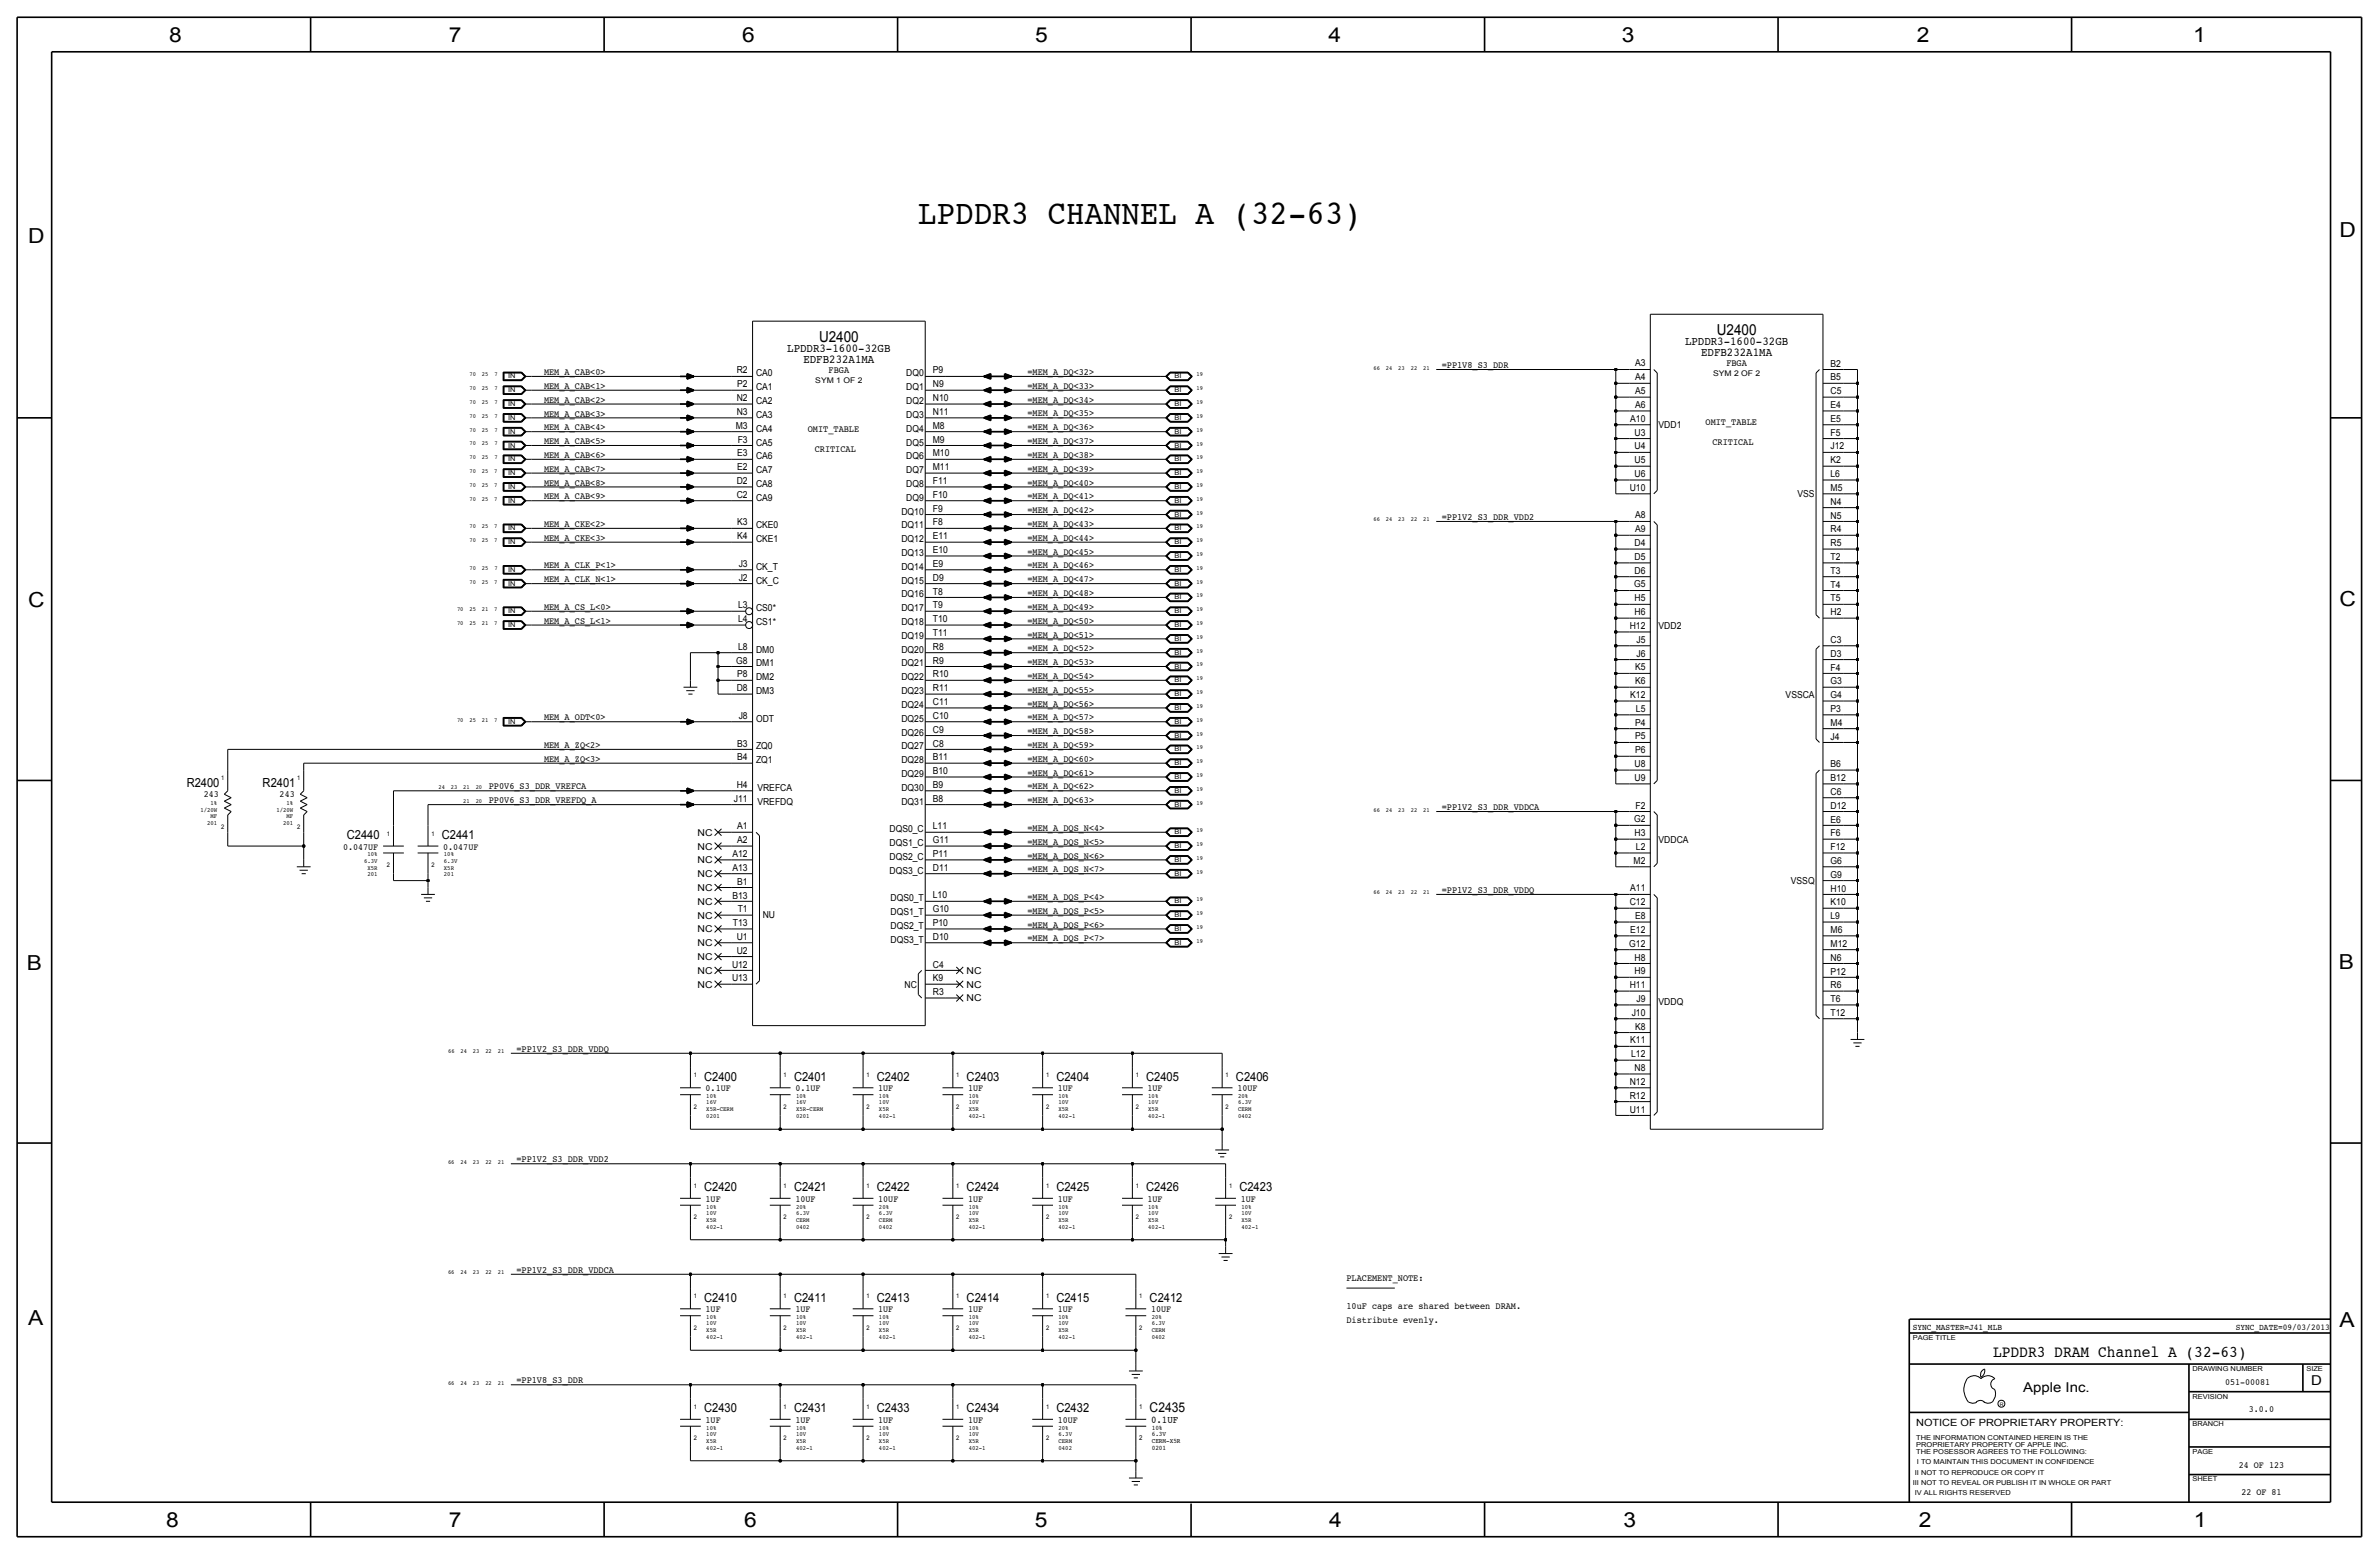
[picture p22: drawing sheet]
<svg xmlns="http://www.w3.org/2000/svg" width="875mm" height="572mm" viewBox="0 0 875 572" stroke-linecap="round" stroke-linejoin="round" font-family="sans-serif">
<defs><g id="words">
<text font-size="12.7" x="337.8" y="82.6">LPDDR3 CHANNEL A (32-63)</text>
<g font-size="7.6">
<text x="62.2" y="15.5">8</text>
<text x="165" y="15.5">7</text>
<text x="273" y="15.5">6</text>
<text x="380.7" y="15.5">5</text>
<text x="488.6" y="15.5">4</text>
<text x="596.6" y="15.5">3</text>
<text x="705.1" y="15.5">2</text>
<text x="806.7" y="15.5">1</text>
<text x="10.4" y="89.4">D</text>
<text x="860.5" y="87.1">D</text>
<text x="10.4" y="223.3">C</text>
<text x="860.5" y="222.8">C</text>
<text x="9.8" y="356.6">B</text>
<text x="860.2" y="356.4">B</text>
<text x="10.4" y="487.4">A</text>
<text x="860.5" y="488.2">A</text>
<text x="61.2" y="561.6">8</text>
<text x="165" y="561.6">7</text>
<text x="273.8" y="561.6">6</text>
<text x="380.7" y="561.6">5</text>
<text x="488.9" y="561.6">4</text>
<text x="597.1" y="561.6">3</text>
<text x="705.8" y="561.6">2</text>
<text x="806.9" y="561.6">1</text>
</g>
<text font-size="6" x="733.1" y="499.1">LPDDR3 DRAM Channel A (32-63)</text>
<g font-size="5.6">
<text x="301.2" y="125.7">U2400</text>
<text x="631.5" y="123.2">U2400</text>
</g>
<g font-size="5">
<text x="850.1" y="509.3">D</text>
<text x="744.2" y="511.8">Apple Inc.</text>
<text x="422.9" y="519.4">C2435</text>
</g>
<g font-size="4.6">
<text x="68.7" y="289.3">R2400</text>
<text x="96.6" y="289.3">R2401</text>
<text x="127.6" y="308.6">C2440</text>
<text x="162.5" y="308.6">C2441</text>
<text x="259" y="397.5">C2400</text>
<text x="292" y="397.5">C2401</text>
<text x="322.5" y="397.5">C2402</text>
<text x="355.5" y="397.5">C2403</text>
<text x="388.6" y="397.5">C2404</text>
<text x="421.6" y="397.5">C2405</text>
<text x="454.6" y="397.5">C2406</text>
<text x="259" y="438.1">C2420</text>
<text x="292" y="438.1">C2421</text>
<text x="322.5" y="438.1">C2422</text>
<text x="355.5" y="438.1">C2424</text>
<text x="388.6" y="438.1">C2425</text>
<text x="421.6" y="438.1">C2426</text>
<text x="455.9" y="438.1">C2423</text>
<text x="259" y="478.8">C2410</text>
<text x="292" y="478.8">C2411</text>
<text x="322.5" y="478.8">C2413</text>
<text x="355.5" y="478.8">C2414</text>
<text x="388.6" y="478.8">C2415</text>
<text x="422.9" y="478.8">C2412</text>
<text x="259" y="519.4">C2430</text>
<text x="292" y="519.4">C2431</text>
<text x="322.5" y="519.4">C2433</text>
<text x="355.5" y="519.4">C2434</text>
<text x="388.6" y="519.4">C2432</text>
</g>
<g font-size="4.4">
<text x="289.6" y="129.5">LPDDR3-1600-32GB</text>
<text x="619.8" y="127">LPDDR3-1600-32GB</text>
<text x="625.7" y="130.8">EDFB232A1MA</text>
<text x="295.5" y="133.4">EDFB232A1MA</text>
</g>
<text font-size="3.8" x="423.4" y="523.2">0.1UF</text>
<text font-size="3.7" x="704.8" y="524.5">NOTICE OF PROPRIETARY PROPERTY:</text>
<g font-size="3.5">
<text x="200.1" y="137.9">MEM_A_CAB&lt;0&gt;</text>
<text x="271" y="137.3">R2</text>
<text x="304.8" y="137.2">FBGA</text>
<text x="343.1" y="137.3">P9</text>
<text x="377.9" y="137.9">=MEM_A_DQ&lt;32&gt;</text>
<text x="530.3" y="135.4">=PP1V8_S3_DDR</text>
<text x="601.4" y="134.8">A3</text>
<text x="635" y="134.6">FBGA</text>
<text x="673.3" y="134.8">B2</text>
<text x="200.1" y="143">MEM_A_CAB&lt;1&gt;</text>
<text x="271.2" y="142.4">P2</text>
<text x="278.1" y="138.4">CA0</text>
<text x="278.1" y="143.5">CA1</text>
<text x="333.3" y="138.4">DQ0</text>
<text x="333.3" y="143.5">DQ1</text>
<text x="343.1" y="142.4">N9</text>
<text x="377.9" y="143">=MEM_A_DQ&lt;33&gt;</text>
<text x="601.4" y="139.8">A4</text>
<text x="673.3" y="139.9">B5</text>
<text x="200.1" y="148.1">MEM_A_CAB&lt;2&gt;</text>
<text x="271" y="147.5">N2</text>
<text x="278.1" y="148.6">CA2</text>
<text x="333.3" y="148.6">DQ2</text>
<text x="343.1" y="147.5">N10</text>
<text x="377.9" y="148.1">=MEM_A_DQ&lt;34&gt;</text>
<text x="601.4" y="150">A6</text>
<text x="601.4" y="144.9">A5</text>
<text x="673.3" y="145">C5</text>
<text x="200.1" y="153.2">MEM_A_CAB&lt;3&gt;</text>
<text x="271" y="152.6">N3</text>
<text x="278.1" y="153.7">CA3</text>
<text x="333.3" y="153.7">DQ3</text>
<text x="343.1" y="152.6">N11</text>
<text x="377.9" y="153.2">=MEM_A_DQ&lt;35&gt;</text>
<text x="599.6" y="155.1">A10</text>
<text x="673.3" y="155.1">E5</text>
<text x="673.3" y="150.1">E4</text>
<text x="200.1" y="158.3">MEM_A_CAB&lt;4&gt;</text>
<text x="270.7" y="157.7">M3</text>
<text x="278.1" y="158.8">CA4</text>
<text x="297.1" y="158.8">OMIT_TABLE</text>
<text x="333.3" y="158.8">DQ4</text>
<text x="343.1" y="157.7">M8</text>
<text x="377.9" y="158.3">=MEM_A_DQ&lt;36&gt;</text>
<text x="601.2" y="160.2">U3</text>
<text x="610.1" y="157.5">VDD1</text>
<text x="627.3" y="156.2">OMIT_TABLE</text>
<text x="673.3" y="160.2">F5</text>
<text x="200.1" y="163.3">MEM_A_CAB&lt;5&gt;</text>
<text x="271.2" y="167.8">E3</text>
<text x="271.4" y="162.7">F3</text>
<text x="278.1" y="163.8">CA5</text>
<text x="299.7" y="166.4">CRITICAL</text>
<text x="333.3" y="163.9">DQ5</text>
<text x="343.1" y="167.8">M10</text>
<text x="343.1" y="162.8">M9</text>
<text x="377.9" y="163.3">=MEM_A_DQ&lt;37&gt;</text>
<text x="601.2" y="165.2">U4</text>
<text x="629.9" y="163.8">CRITICAL</text>
<text x="673.3" y="165.3">J12</text>
<text x="200.1" y="168.4">MEM_A_CAB&lt;6&gt;</text>
<text x="200.1" y="173.5">MEM_A_CAB&lt;7&gt;</text>
<text x="271.2" y="172.9">E2</text>
<text x="278.1" y="168.9">CA6</text>
<text x="333.3" y="168.9">DQ6</text>
<text x="343.1" y="172.9">M11</text>
<text x="377.9" y="168.4">=MEM_A_DQ&lt;38&gt;</text>
<text x="377.9" y="173.5">=MEM_A_DQ&lt;39&gt;</text>
<text x="601.2" y="170.3">U5</text>
<text x="673.3" y="170.4">K2</text>
<text x="200.1" y="178.6">MEM_A_CAB&lt;8&gt;</text>
<text x="271" y="178">D2</text>
<text x="278.1" y="179.1">CA8</text>
<text x="278.1" y="174">CA7</text>
<text x="333.3" y="174">DQ7</text>
<text x="333.3" y="179.1">DQ8</text>
<text x="343.1" y="178">F11</text>
<text x="377.9" y="178.6">=MEM_A_DQ&lt;40&gt;</text>
<text x="601.2" y="175.4">U6</text>
<text x="673.3" y="175.5">L6</text>
<text x="200.1" y="183.7">MEM_A_CAB&lt;9&gt;</text>
<text x="271" y="183.1">C2</text>
<text x="278.1" y="184.2">CA9</text>
<text x="333.3" y="184.2">DQ9</text>
<text x="343.1" y="183.1">F10</text>
<text x="377.9" y="183.6">=MEM_A_DQ&lt;41&gt;</text>
<text x="599.5" y="180.5">U10</text>
<text x="661.2" y="182.9">VSS</text>
<text x="673.3" y="185.6">N4</text>
<text x="673.3" y="180.5">M5</text>
<text x="331.6" y="189.2">DQ10</text>
<text x="343.1" y="188.2">F9</text>
<text x="377.9" y="188.7">=MEM_A_DQ&lt;42&gt;</text>
<text x="530.3" y="191.3">=PP1V2_S3_DDR_VDD2</text>
<text x="601.4" y="190.6">A8</text>
<text x="673.3" y="190.7">N5</text>
<text x="200.1" y="193.8">MEM_A_CKE&lt;2&gt;</text>
<text x="271.2" y="193.2">K3</text>
<text x="278.1" y="194.3">CKE0</text>
<text x="331.6" y="194.3">DQ11</text>
<text x="343.1" y="193.2">F8</text>
<text x="377.9" y="193.8">=MEM_A_DQ&lt;43&gt;</text>
<text x="601.4" y="195.7">A9</text>
<text x="673.3" y="195.8">R4</text>
<text x="200.1" y="198.9">MEM_A_CKE&lt;3&gt;</text>
<text x="271.2" y="198.3">K4</text>
<text x="278.1" y="199.4">CKE1</text>
<text x="331.6" y="199.4">DQ12</text>
<text x="343.1" y="203.4">E10</text>
<text x="343.1" y="198.3">E11</text>
<text x="377.9" y="204">=MEM_A_DQ&lt;45&gt;</text>
<text x="377.9" y="198.9">=MEM_A_DQ&lt;44&gt;</text>
<text x="601.2" y="200.8">D4</text>
<text x="673.3" y="200.9">R5</text>
<text x="200.1" y="209">MEM_A_CLK_P&lt;1&gt;</text>
<text x="271.7" y="208.5">J3</text>
<text x="278.1" y="209.5">CK_T</text>
<text x="331.6" y="204.5">DQ13</text>
<text x="331.6" y="209.6">DQ14</text>
<text x="343.1" y="208.5">E9</text>
<text x="377.9" y="209">=MEM_A_DQ&lt;46&gt;</text>
<text x="601.2" y="205.9">D5</text>
<text x="673.3" y="206">T2</text>
<text x="200.1" y="214.1">MEM_A_CLK_N&lt;1&gt;</text>
<text x="271.7" y="213.5">J2</text>
<text x="278.1" y="214.6">CK_C</text>
<text x="331.6" y="214.6">DQ15</text>
<text x="343.1" y="213.6">D9</text>
<text x="377.9" y="214.1">=MEM_A_DQ&lt;47&gt;</text>
<text x="601.2" y="211">D6</text>
<text x="673.3" y="211">T3</text>
<text x="331.6" y="219.7">DQ16</text>
<text x="343.1" y="218.6">T8</text>
<text x="377.9" y="219.2">=MEM_A_DQ&lt;48&gt;</text>
<text x="601" y="216.1">G5</text>
<text x="601.2" y="221.1">H5</text>
<text x="673.3" y="221.2">T5</text>
<text x="673.3" y="216.1">T4</text>
<text x="200.1" y="224.3">MEM_A_CS_L&lt;0&gt;</text>
<text x="271.5" y="223.7">L3</text>
<text x="278.1" y="224.8">CS0*</text>
<text x="331.6" y="224.8">DQ17</text>
<text x="343.1" y="223.7">T9</text>
<text x="377.9" y="224.3">=MEM_A_DQ&lt;49&gt;</text>
<text x="601.2" y="226.2">H6</text>
<text x="673.3" y="226.3">H2</text>
<text x="200.1" y="229.4">MEM_A_CS_L&lt;1&gt;</text>
<text x="271.5" y="228.8">L4</text>
<text x="278.1" y="229.9">CS1*</text>
<text x="331.6" y="229.9">DQ18</text>
<text x="343.1" y="233.9">T11</text>
<text x="343.1" y="228.8">T10</text>
<text x="377.9" y="229.4">=MEM_A_DQ&lt;50&gt;</text>
<text x="599.5" y="231.3">H12</text>
<text x="610.1" y="231.1">VDD2</text>
<text x="271.5" y="238.9">L8</text>
<text x="331.6" y="235">DQ19</text>
<text x="343.1" y="239">R8</text>
<text x="377.9" y="239.5">=MEM_A_DQ&lt;52&gt;</text>
<text x="377.9" y="234.4">=MEM_A_DQ&lt;51&gt;</text>
<text x="601.9" y="236.4">J5</text>
<text x="673.3" y="236.4">C3</text>
<text x="270.8" y="244">G8</text>
<text x="278.1" y="245.1">DM1</text>
<text x="278.1" y="240">DM0</text>
<text x="331.6" y="245.1">DQ21</text>
<text x="331.6" y="240.1">DQ20</text>
<text x="343.1" y="244.1">R9</text>
<text x="377.9" y="244.6">=MEM_A_DQ&lt;53&gt;</text>
<text x="601.9" y="241.5">J6</text>
<text x="673.3" y="241.5">D3</text>
<text x="271.2" y="249.1">P8</text>
<text x="278.1" y="250.2">DM2</text>
<text x="331.6" y="250.2">DQ22</text>
<text x="343.1" y="249.1">R10</text>
<text x="377.9" y="249.7">=MEM_A_DQ&lt;54&gt;</text>
<text x="601.4" y="251.6">K6</text>
<text x="601.4" y="246.5">K5</text>
<text x="673.3" y="251.7">G3</text>
<text x="673.3" y="246.6">F4</text>
<text x="271" y="254.2">D8</text>
<text x="278.1" y="255.3">DM3</text>
<text x="331.6" y="255.3">DQ23</text>
<text x="343.1" y="254.2">R11</text>
<text x="377.9" y="254.8">=MEM_A_DQ&lt;55&gt;</text>
<text x="599.6" y="256.7">K12</text>
<text x="656.8" y="256.5">VSSCA</text>
<text x="673.3" y="256.8">G4</text>
<text x="331.6" y="260.4">DQ24</text>
<text x="343.1" y="259.3">C11</text>
<text x="377.9" y="259.8">=MEM_A_DQ&lt;56&gt;</text>
<text x="601.7" y="261.8">L5</text>
<text x="673.3" y="261.8">P3</text>
<text x="200.1" y="264.9">MEM_A_ODT&lt;0&gt;</text>
<text x="271.7" y="264.4">J8</text>
<text x="278.1" y="265.4">ODT</text>
<text x="331.6" y="265.4">DQ25</text>
<text x="343.1" y="269.5">C9</text>
<text x="343.1" y="264.4">C10</text>
<text x="377.9" y="264.9">=MEM_A_DQ&lt;57&gt;</text>
<text x="601.4" y="266.9">P4</text>
<text x="673.3" y="266.9">M4</text>
<text x="200.1" y="275.1">MEM_A_ZQ&lt;2&gt;</text>
<text x="271.2" y="274.6">B3</text>
<text x="278.1" y="275.6">ZQ0</text>
<text x="331.6" y="270.5">DQ26</text>
<text x="331.6" y="275.6">DQ27</text>
<text x="343.1" y="274.5">C8</text>
<text x="377.9" y="270">=MEM_A_DQ&lt;58&gt;</text>
<text x="377.9" y="275.1">=MEM_A_DQ&lt;59&gt;</text>
<text x="601.4" y="271.9">P5</text>
<text x="673.3" y="272">J4</text>
<text x="200.1" y="280.2">MEM_A_ZQ&lt;3&gt;</text>
<text x="271.2" y="279.7">B4</text>
<text x="278.1" y="280.7">ZQ1</text>
<text x="331.6" y="280.7">DQ28</text>
<text x="343.1" y="279.6">B11</text>
<text x="377.9" y="280.2">=MEM_A_DQ&lt;60&gt;</text>
<text x="601.4" y="277">P6</text>
<text x="331.6" y="285.8">DQ29</text>
<text x="343.1" y="284.7">B10</text>
<text x="377.9" y="285.2">=MEM_A_DQ&lt;61&gt;</text>
<text x="601.2" y="287.2">U9</text>
<text x="601.2" y="282.1">U8</text>
<text x="673.3" y="287.3">B12</text>
<text x="673.3" y="282.2">B6</text>
<text x="74.9" y="293.1">243</text>
<text x="102.9" y="293.1">243</text>
<text x="179.8" y="290.3">PP0V6_S3_DDR_VREFCA</text>
<text x="271" y="289.8">H4</text>
<text x="278.6" y="290.9">VREFCA</text>
<text x="331.6" y="290.9">DQ30</text>
<text x="343.1" y="289.8">B9</text>
<text x="377.9" y="290.3">=MEM_A_DQ&lt;62&gt;</text>
<text x="673.3" y="292.3">C6</text>
<text x="179.8" y="295.4">PP0V6_S3_DDR_VREFDQ_A</text>
<text x="270" y="294.9">J11</text>
<text x="278.6" y="295.9">VREFDQ</text>
<text x="331.6" y="295.9">DQ31</text>
<text x="343.1" y="294.9">B8</text>
<text x="377.9" y="295.4">=MEM_A_DQ&lt;63&gt;</text>
<text x="530.3" y="298">=PP1V2_S3_DDR_VDDCA</text>
<text x="601.6" y="297.3">F2</text>
<text x="673.3" y="297.4">D12</text>
<text x="271.2" y="305">A1</text>
<text x="343.1" y="305">L11</text>
<text x="377.9" y="305.6">=MEM_A_DQS_N&lt;4&gt;</text>
<text x="601" y="302.4">G2</text>
<text x="673.3" y="302.5">E6</text>
<text x="256.6" y="307.3">NC</text>
<text x="271.2" y="310.1">A2</text>
<text x="327.2" y="306.1">DQS0_C</text>
<text x="327.2" y="311.2">DQS1_C</text>
<text x="343.1" y="310.1">G11</text>
<text x="377.9" y="310.6">=MEM_A_DQS_N&lt;5&gt;</text>
<text x="601.2" y="307.5">H3</text>
<text x="610.1" y="309.9">VDDCA</text>
<text x="673.3" y="307.6">F6</text>
<text x="126.2" y="312.4">0.047UF</text>
<text x="163" y="312.4">0.047UF</text>
<text x="256.6" y="312.4">NC</text>
<text x="256.6" y="317.5">NC</text>
<text x="269.4" y="315.2">A12</text>
<text x="327.2" y="316.2">DQS2_C</text>
<text x="343.1" y="315.2">P11</text>
<text x="377.9" y="315.7">=MEM_A_DQS_N&lt;6&gt;</text>
<text x="600.9" y="317.7">M2</text>
<text x="601.7" y="312.6">L2</text>
<text x="673.3" y="317.7">G6</text>
<text x="673.3" y="312.7">F12</text>
<text x="256.6" y="322.6">NC</text>
<text x="269.4" y="320.3">A13</text>
<text x="327.2" y="321.3">DQS3_C</text>
<text x="343.1" y="320.3">D11</text>
<text x="377.9" y="320.8">=MEM_A_DQS_N&lt;7&gt;</text>
<text x="673.3" y="322.8">G9</text>
<text x="256.6" y="327.7">NC</text>
<text x="271.2" y="325.4">B1</text>
<text x="530.3" y="328.4">=PP1V2_S3_DDR_VDDQ</text>
<text x="599.6" y="327.8">A11</text>
<text x="658.7" y="325.1">VSSQ</text>
<text x="673.3" y="327.9">H10</text>
<text x="256.6" y="332.7">NC</text>
<text x="269.4" y="330.4">B13</text>
<text x="271.4" y="335.5">T1</text>
<text x="327.5" y="331.5">DQS0_T</text>
<text x="343.1" y="335.5">G10</text>
<text x="343.1" y="330.4">L10</text>
<text x="377.9" y="331">=MEM_A_DQS_P&lt;4&gt;</text>
<text x="599.5" y="332.9">C12</text>
<text x="673.3" y="333">K10</text>
<text x="256.6" y="337.8">NC</text>
<text x="269.6" y="340.6">T13</text>
<text x="280.6" y="337.6">NU</text>
<text x="327.5" y="341.6">DQS2_T</text>
<text x="327.5" y="336.6">DQS1_T</text>
<text x="343.1" y="340.6">P10</text>
<text x="377.9" y="336.1">=MEM_A_DQS_P&lt;5&gt;</text>
<text x="377.9" y="341.1">=MEM_A_DQS_P&lt;6&gt;</text>
<text x="601.4" y="338">E8</text>
<text x="673.3" y="338.1">L9</text>
<text x="256.6" y="348">NC</text>
<text x="256.6" y="342.9">NC</text>
<text x="271" y="345.7">U1</text>
<text x="327.5" y="346.7">DQS3_T</text>
<text x="343.1" y="345.7">D10</text>
<text x="377.9" y="346.2">=MEM_A_DQS_P&lt;7&gt;</text>
<text x="599.6" y="343.1">E12</text>
<text x="673.3" y="343.1">M6</text>
<text x="256.6" y="353.1">NC</text>
<text x="271" y="350.8">U2</text>
<text x="599.3" y="348.2">G12</text>
<text x="601.2" y="353.2">H8</text>
<text x="673.3" y="353.3">N6</text>
<text x="673.3" y="348.2">M12</text>
<text x="256.6" y="358.1">NC</text>
<text x="269.3" y="355.8">U12</text>
<text x="343.1" y="355.8">C4</text>
<text x="355.5" y="358.1">NC</text>
<text x="601.2" y="358.3">H9</text>
<text x="673.3" y="358.4">P12</text>
<text x="256.6" y="363.2">NC</text>
<text x="269.3" y="360.9">U13</text>
<text x="332.7" y="363.3">NC</text>
<text x="343.1" y="366">R3</text>
<text x="343.1" y="360.9">K9</text>
<text x="355.5" y="363.2">NC</text>
<text x="599.5" y="363.4">H11</text>
<text x="673.3" y="363.5">R6</text>
<text x="355.5" y="368.3">NC</text>
<text x="601.9" y="368.5">J9</text>
<text x="610.1" y="369.6">VDDQ</text>
<text x="673.3" y="368.6">T6</text>
<text x="600.2" y="373.6">J10</text>
<text x="673.3" y="373.6">T12</text>
<text x="599.6" y="383.7">K11</text>
<text x="601.4" y="378.6">K8</text>
<text x="189.9" y="386.8">=PP1V2_S3_DDR_VDDQ</text>
<text x="600" y="388.8">L12</text>
<text x="601.2" y="393.9">N8</text>
<text x="259.5" y="401.3">0.1UF</text>
<text x="292.6" y="401.3">0.1UF</text>
<text x="323" y="401.3">1UF</text>
<text x="356.1" y="401.3">1UF</text>
<text x="389.1" y="401.3">1UF</text>
<text x="422.1" y="401.3">1UF</text>
<text x="455.1" y="401.3">10UF</text>
<text x="599.5" y="399">N12</text>
<text x="599.5" y="404.1">R12</text>
<text x="599.5" y="409.1">U11</text>
<text x="189.9" y="427.5">=PP1V2_S3_DDR_VDD2</text>
<text x="259.5" y="442">1UF</text>
<text x="292.6" y="442">10UF</text>
<text x="323" y="442">10UF</text>
<text x="356.1" y="442">1UF</text>
<text x="389.1" y="442">1UF</text>
<text x="422.1" y="442">1UF</text>
<text x="456.4" y="442">1UF</text>
<text x="189.9" y="468.1">=PP1V2_S3_DDR_VDDCA</text>
<text x="495.2" y="471.2">PLACEMENT_NOTE:</text>
<text x="259.5" y="482.6">1UF</text>
<text x="292.6" y="482.6">1UF</text>
<text x="323" y="482.6">1UF</text>
<text x="356.1" y="482.6">1UF</text>
<text x="389.1" y="482.6">1UF</text>
<text x="423.4" y="482.6">10UF</text>
<text x="495.2" y="481.3">10uF caps are shared between DRAM.</text>
<text x="495.2" y="486.4">Distribute evenly.</text>
<text x="189.9" y="508.8">=PP1V8_S3_DDR</text>
<text x="818.4" y="509.3">051-00081</text>
<text x="827.2" y="519.4">3.0.0</text>
<text x="259.5" y="523.2">1UF</text>
<text x="292.6" y="523.2">1UF</text>
<text x="323" y="523.2">1UF</text>
<text x="356.1" y="523.2">1UF</text>
<text x="389.1" y="523.2">10UF</text>
<text x="823.5" y="539.7">24 OF 123</text>
<text x="824.4" y="549.9">22 OF 81</text>
</g>
<g font-size="3.2">
<text x="703.5" y="488.9">SYNC_MASTER=J41_MLB</text>
<text x="822.3" y="488.9">SYNC_DATE=09/03/2013</text>
</g>
<g font-size="2.9">
<text x="299.9" y="141">SYM 1 OF 2</text>
<text x="630.1" y="138.4">SYM 2 OF 2</text>
</g>
<g font-size="2.5">
<text x="186.9" y="139.2">IN</text>
<text x="432" y="139.2">BI</text>
<text x="186.9" y="149.4">IN</text>
<text x="186.9" y="144.3">IN</text>
<text x="432" y="149.4">BI</text>
<text x="432" y="144.3">BI</text>
<text x="186.9" y="154.4">IN</text>
<text x="432" y="154.4">BI</text>
<text x="186.9" y="159.5">IN</text>
<text x="432" y="159.5">BI</text>
<text x="186.9" y="164.6">IN</text>
<text x="432" y="164.6">BI</text>
<text x="186.9" y="169.7">IN</text>
<text x="432" y="169.7">BI</text>
<text x="186.9" y="174.8">IN</text>
<text x="186.9" y="179.8">IN</text>
<text x="432" y="179.8">BI</text>
<text x="432" y="174.8">BI</text>
<text x="186.9" y="184.9">IN</text>
<text x="432" y="184.9">BI</text>
<text x="432" y="190">BI</text>
<text x="186.9" y="195.1">IN</text>
<text x="432" y="195.1">BI</text>
<text x="186.9" y="200.2">IN</text>
<text x="432" y="200.2">BI</text>
<text x="432" y="205.2">BI</text>
<text x="186.9" y="215.4">IN</text>
<text x="186.9" y="210.3">IN</text>
<text x="432" y="215.4">BI</text>
<text x="432" y="210.3">BI</text>
<text x="432" y="220.5">BI</text>
<text x="186.9" y="225.6">IN</text>
<text x="432" y="225.6">BI</text>
<text x="186.9" y="230.6">IN</text>
<text x="432" y="230.6">BI</text>
<text x="432" y="235.7">BI</text>
<text x="432" y="245.9">BI</text>
<text x="432" y="240.8">BI</text>
<text x="432" y="251">BI</text>
<text x="432" y="256">BI</text>
<text x="432" y="261.1">BI</text>
<text x="186.9" y="266.2">IN</text>
<text x="432" y="266.2">BI</text>
<text x="432" y="271.3">BI</text>
<text x="432" y="281.4">BI</text>
<text x="432" y="276.4">BI</text>
<text x="432" y="286.5">BI</text>
<text x="432" y="291.6">BI</text>
<text x="432" y="296.7">BI</text>
<text x="432" y="311.9">BI</text>
<text x="432" y="306.8">BI</text>
<text x="432" y="317">BI</text>
<text x="432" y="322.1">BI</text>
<text x="432" y="332.2">BI</text>
<text x="432" y="337.3">BI</text>
<text x="432" y="347.5">BI</text>
<text x="432" y="342.4">BI</text>
<text x="703.5" y="492.8">PAGE TITLE</text>
<text x="806.4" y="504.2">DRAWING NUMBER</text>
<text x="848.3" y="504.2">SIZE</text>
<text x="806.4" y="514.4">REVISION</text>
<text x="419" y="518.2">1</text>
<text x="423.6" y="525.8">10%</text>
<text x="806.4" y="524.5">BRANCH</text>
<text x="419" y="529.6">2</text>
<text x="423.6" y="530.6">CERM-X5R</text>
<text x="423.6" y="528.1">6.3V</text>
<text x="423.6" y="533.1">0201</text>
<text x="704.8" y="532.1">PROPRIETARY PROPERTY OF APPLE INC.</text>
<text x="704.8" y="529.6">THE INFORMATION CONTAINED HEREIN IS THE</text>
<text x="704.8" y="534.7">THE POSESSOR AGREES TO THE FOLLOWING:</text>
<text x="705.1" y="538.5">I TO MAINTAIN THIS DOCUMENT IN CONFIDENCE</text>
<text x="806.4" y="534.7">PAGE</text>
<text x="704.3" y="542.3">II NOT TO REPRODUCE OR COPY IT</text>
<text x="806.4" y="544.8">SHEET</text>
<text x="703.5" y="546.1">III NOT TO REVEAL OR PUBLISH IT IN WHOLE OR PART</text>
<text x="704.3" y="549.9">IV ALL RIGHTS RESERVED</text>
</g>
<g font-size="2.3">
<text x="505.2" y="135.9">66</text>
<text x="509.7" y="135.9">24</text>
<text x="514.3" y="135.9">23</text>
<text x="518.9" y="135.9">22</text>
<text x="523.5" y="135.9">21</text>
<text x="172.7" y="143.5">70</text>
<text x="172.7" y="138.4">70</text>
<text x="177.3" y="143.5">25</text>
<text x="177.3" y="138.4">25</text>
<text x="181.8" y="143.5">7</text>
<text x="181.8" y="138.4">7</text>
<text x="440.1" y="143.5">19</text>
<text x="440.1" y="138.4">19</text>
<text x="172.7" y="148.6">70</text>
<text x="177.3" y="148.6">25</text>
<text x="181.8" y="148.6">7</text>
<text x="440.1" y="148.6">19</text>
<text x="172.7" y="153.7">70</text>
<text x="177.3" y="153.7">25</text>
<text x="181.8" y="153.7">7</text>
<text x="440.1" y="153.7">19</text>
<text x="172.7" y="158.7">70</text>
<text x="177.3" y="158.7">25</text>
<text x="181.8" y="158.7">7</text>
<text x="440.1" y="158.8">19</text>
<text x="172.7" y="163.8">70</text>
<text x="177.3" y="163.8">25</text>
<text x="181.8" y="163.8">7</text>
<text x="440.1" y="163.8">19</text>
<text x="172.7" y="174">70</text>
<text x="172.7" y="168.9">70</text>
<text x="177.2" y="174">25</text>
<text x="177.3" y="168.9">25</text>
<text x="181.8" y="174">7</text>
<text x="181.8" y="168.9">7</text>
<text x="440.1" y="174">19</text>
<text x="440.1" y="168.9">19</text>
<text x="172.7" y="179.1">70</text>
<text x="177.2" y="179.1">25</text>
<text x="181.8" y="179.1">7</text>
<text x="440.1" y="179.1">19</text>
<text x="172.7" y="184.1">70</text>
<text x="177.2" y="184.1">25</text>
<text x="181.8" y="184.1">7</text>
<text x="440.1" y="184.2">19</text>
<text x="440.1" y="189.2">19</text>
<text x="505.2" y="191.8">66</text>
<text x="509.7" y="191.8">24</text>
<text x="514.3" y="191.8">23</text>
<text x="518.9" y="191.8">22</text>
<text x="523.5" y="191.8">21</text>
<text x="172.7" y="194.3">70</text>
<text x="177.2" y="194.3">25</text>
<text x="181.8" y="194.3">7</text>
<text x="440.1" y="194.3">19</text>
<text x="172.7" y="199.4">70</text>
<text x="177.2" y="199.4">25</text>
<text x="181.8" y="199.4">7</text>
<text x="440.1" y="199.4">19</text>
<text x="172.7" y="209.5">70</text>
<text x="177.3" y="209.5">25</text>
<text x="181.8" y="209.5">7</text>
<text x="440.1" y="209.6">19</text>
<text x="440.1" y="204.5">19</text>
<text x="172.7" y="214.6">70</text>
<text x="177.2" y="214.6">25</text>
<text x="181.8" y="214.6">7</text>
<text x="440.1" y="214.6">19</text>
<text x="440.1" y="219.7">19</text>
<text x="168.1" y="224.8">70</text>
<text x="172.7" y="224.8">25</text>
<text x="177.2" y="224.8">21</text>
<text x="181.8" y="224.8">7</text>
<text x="440.1" y="224.8">19</text>
<text x="168.1" y="229.9">70</text>
<text x="172.7" y="229.9">25</text>
<text x="177.2" y="229.9">21</text>
<text x="181.8" y="229.9">7</text>
<text x="440.1" y="229.9">19</text>
<text x="440.1" y="235">19</text>
<text x="440.1" y="245.1">19</text>
<text x="440.1" y="240">19</text>
<text x="440.1" y="250.2">19</text>
<text x="440.1" y="255.3">19</text>
<text x="440.1" y="260.3">19</text>
<text x="168.1" y="265.4">70</text>
<text x="172.7" y="265.4">25</text>
<text x="177.2" y="265.4">21</text>
<text x="181.8" y="265.4">7</text>
<text x="440.1" y="265.4">19</text>
<text x="440.1" y="275.6">19</text>
<text x="440.1" y="270.5">19</text>
<text x="440.1" y="280.7">19</text>
<text x="81.3" y="287">1</text>
<text x="109.3" y="287">1</text>
<text x="440.1" y="285.7">19</text>
<text x="161.2" y="290.3">24</text>
<text x="165.8" y="290.3">23</text>
<text x="170.4" y="290.3">21</text>
<text x="175" y="290.3">20</text>
<text x="440.1" y="290.8">19</text>
<text x="73.7" y="298.5">1/20W</text>
<text x="77.5" y="295.9">1%</text>
<text x="101.7" y="298.4">1/20W</text>
<text x="105.4" y="295.9">1%</text>
<text x="170.4" y="295.4">21</text>
<text x="175" y="295.4">20</text>
<text x="440.1" y="295.9">19</text>
<text x="505.2" y="298.4">66</text>
<text x="509.7" y="298.4">24</text>
<text x="514.3" y="298.4">23</text>
<text x="518.9" y="298.4">22</text>
<text x="523.5" y="298.4">21</text>
<text x="76.2" y="303.5">201</text>
<text x="77.5" y="301">MF</text>
<text x="81.3" y="304.8">2</text>
<text x="104.2" y="303.5">201</text>
<text x="105.4" y="301">MF</text>
<text x="109.3" y="304.8">2</text>
<text x="142.3" y="307.3">1</text>
<text x="158.7" y="307.3">1</text>
<text x="440.1" y="311.1">19</text>
<text x="440.1" y="306.1">19</text>
<text x="133.9" y="317.2">6.3V</text>
<text x="135.1" y="315">10%</text>
<text x="163.3" y="317.2">6.3V</text>
<text x="163.3" y="315">10%</text>
<text x="440.1" y="316.2">19</text>
<text x="135.1" y="322.3">201</text>
<text x="135.1" y="319.8">X5R</text>
<text x="142.3" y="318.8">2</text>
<text x="158.7" y="318.8">2</text>
<text x="163.3" y="322.3">201</text>
<text x="163.3" y="319.8">X5R</text>
<text x="440.1" y="321.3">19</text>
<text x="505.2" y="328.9">66</text>
<text x="509.7" y="328.9">24</text>
<text x="514.3" y="328.9">23</text>
<text x="518.9" y="328.9">22</text>
<text x="523.5" y="328.9">21</text>
<text x="440.1" y="331.5">19</text>
<text x="440.1" y="341.6">19</text>
<text x="440.1" y="336.5">19</text>
<text x="440.1" y="346.7">19</text>
<text x="164.8" y="387.4">66</text>
<text x="169.4" y="387.4">24</text>
<text x="173.9" y="387.4">23</text>
<text x="178.5" y="387.4">22</text>
<text x="183.1" y="387.4">21</text>
<text x="255.2" y="396.2">1</text>
<text x="288.2" y="396.2">1</text>
<text x="318.7" y="396.2">1</text>
<text x="351.7" y="396.2">1</text>
<text x="384.8" y="396.2">1</text>
<text x="417.8" y="396.2">1</text>
<text x="450.8" y="396.2">1</text>
<text x="255.2" y="407.7">2</text>
<text x="259.8" y="403.9">10%</text>
<text x="259.8" y="406.1">16V</text>
<text x="288.2" y="407.7">2</text>
<text x="292.8" y="403.9">10%</text>
<text x="292.8" y="406.1">16V</text>
<text x="318.7" y="407.7">2</text>
<text x="323.3" y="403.9">10%</text>
<text x="323.3" y="406.1">10V</text>
<text x="351.7" y="407.7">2</text>
<text x="356.3" y="403.9">10%</text>
<text x="356.3" y="406.1">10V</text>
<text x="384.8" y="407.7">2</text>
<text x="389.3" y="403.9">10%</text>
<text x="389.3" y="406.1">10V</text>
<text x="417.8" y="407.7">2</text>
<text x="422.4" y="403.9">10%</text>
<text x="422.4" y="406.1">10V</text>
<text x="450.8" y="407.7">2</text>
<text x="455.4" y="406.1">6.3V</text>
<text x="455.4" y="403.9">20%</text>
<text x="259.8" y="411.2">0201</text>
<text x="259.8" y="408.7">X5R-CERM</text>
<text x="292.8" y="411.2">0201</text>
<text x="292.8" y="408.7">X5R-CERM</text>
<text x="323.3" y="411.2">402-1</text>
<text x="323.3" y="408.7">X5R</text>
<text x="356.3" y="411.2">402-1</text>
<text x="356.3" y="408.7">X5R</text>
<text x="389.3" y="411.2">402-1</text>
<text x="389.3" y="408.7">X5R</text>
<text x="422.4" y="411.2">402-1</text>
<text x="422.4" y="408.7">X5R</text>
<text x="455.4" y="411.2">0402</text>
<text x="455.4" y="408.7">CERM</text>
<text x="164.8" y="428">66</text>
<text x="169.4" y="428">24</text>
<text x="173.9" y="428">23</text>
<text x="178.5" y="428">22</text>
<text x="183.1" y="428">21</text>
<text x="255.2" y="436.9">1</text>
<text x="288.2" y="436.9">1</text>
<text x="318.7" y="436.9">1</text>
<text x="351.7" y="436.9">1</text>
<text x="384.8" y="436.9">1</text>
<text x="417.8" y="436.9">1</text>
<text x="452.1" y="436.9">1</text>
<text x="255.2" y="448.3">2</text>
<text x="259.8" y="444.5">10%</text>
<text x="259.8" y="449.3">X5R</text>
<text x="259.8" y="446.8">10V</text>
<text x="288.2" y="448.3">2</text>
<text x="292.8" y="449.3">CERM</text>
<text x="292.8" y="446.8">6.3V</text>
<text x="292.8" y="444.5">20%</text>
<text x="318.7" y="448.3">2</text>
<text x="323.3" y="444.5">20%</text>
<text x="323.3" y="446.8">6.3V</text>
<text x="323.3" y="449.3">CERM</text>
<text x="351.7" y="448.3">2</text>
<text x="356.3" y="444.5">10%</text>
<text x="356.3" y="449.3">X5R</text>
<text x="356.3" y="446.8">10V</text>
<text x="384.8" y="448.3">2</text>
<text x="389.3" y="444.5">10%</text>
<text x="389.3" y="449.3">X5R</text>
<text x="389.3" y="446.8">10V</text>
<text x="417.8" y="448.3">2</text>
<text x="422.4" y="446.8">10V</text>
<text x="422.4" y="449.3">X5R</text>
<text x="422.4" y="444.5">10%</text>
<text x="452.1" y="448.3">2</text>
<text x="456.6" y="444.5">10%</text>
<text x="456.6" y="449.3">X5R</text>
<text x="456.6" y="446.8">10V</text>
<text x="259.8" y="451.9">402-1</text>
<text x="292.8" y="451.9">0402</text>
<text x="323.3" y="451.9">0402</text>
<text x="356.3" y="451.9">402-1</text>
<text x="389.3" y="451.9">402-1</text>
<text x="422.4" y="451.9">402-1</text>
<text x="456.6" y="451.9">402-1</text>
<text x="164.8" y="468.6">66</text>
<text x="169.4" y="468.6">24</text>
<text x="173.9" y="468.6">23</text>
<text x="178.5" y="468.6">22</text>
<text x="183.1" y="468.6">21</text>
<text x="255.2" y="477.5">1</text>
<text x="288.2" y="477.5">1</text>
<text x="318.7" y="477.5">1</text>
<text x="351.7" y="477.5">1</text>
<text x="384.8" y="477.5">1</text>
<text x="419" y="477.5">1</text>
<text x="259.8" y="485.1">10%</text>
<text x="292.8" y="485.1">10%</text>
<text x="323.3" y="485.1">10%</text>
<text x="356.3" y="485.1">10%</text>
<text x="389.3" y="485.1">10%</text>
<text x="423.6" y="485.1">20%</text>
<text x="255.2" y="488.9">2</text>
<text x="259.8" y="490">X5R</text>
<text x="259.8" y="487.4">10V</text>
<text x="288.2" y="488.9">2</text>
<text x="292.8" y="490">X5R</text>
<text x="292.8" y="487.4">10V</text>
<text x="318.7" y="488.9">2</text>
<text x="323.3" y="490">X5R</text>
<text x="323.3" y="487.4">10V</text>
<text x="351.7" y="488.9">2</text>
<text x="356.3" y="490">X5R</text>
<text x="356.3" y="487.4">10V</text>
<text x="384.8" y="488.9">2</text>
<text x="389.3" y="487.4">10V</text>
<text x="389.3" y="490">X5R</text>
<text x="419" y="488.9">2</text>
<text x="423.6" y="490">CERM</text>
<text x="423.6" y="487.4">6.3V</text>
<text x="259.8" y="492.5">402-1</text>
<text x="292.8" y="492.5">402-1</text>
<text x="323.3" y="492.5">402-1</text>
<text x="356.3" y="492.5">402-1</text>
<text x="389.3" y="492.5">402-1</text>
<text x="423.6" y="492.5">0402</text>
<text x="164.8" y="509.3">66</text>
<text x="169.4" y="509.3">24</text>
<text x="173.9" y="509.3">23</text>
<text x="178.5" y="509.3">22</text>
<text x="183.1" y="509.3">21</text>
<text x="255.2" y="518.2">1</text>
<text x="288.2" y="518.2">1</text>
<text x="318.7" y="518.2">1</text>
<text x="351.7" y="518.2">1</text>
<text x="384.8" y="518.2">1</text>
<text x="259.8" y="525.8">10%</text>
<text x="292.8" y="525.8">10%</text>
<text x="323.3" y="525.8">10%</text>
<text x="356.3" y="525.8">10%</text>
<text x="389.3" y="525.8">20%</text>
<text x="255.2" y="529.6">2</text>
<text x="259.8" y="533.1">402-1</text>
<text x="259.8" y="530.6">X5R</text>
<text x="259.8" y="528.1">10V</text>
<text x="288.2" y="529.6">2</text>
<text x="292.8" y="533.1">402-1</text>
<text x="292.8" y="530.6">X5R</text>
<text x="292.8" y="528.1">10V</text>
<text x="318.7" y="529.6">2</text>
<text x="323.3" y="533.1">402-1</text>
<text x="323.3" y="530.6">X5R</text>
<text x="323.3" y="528.1">10V</text>
<text x="351.7" y="529.6">2</text>
<text x="356.3" y="533.1">402-1</text>
<text x="356.3" y="530.6">X5R</text>
<text x="356.3" y="528.1">10V</text>
<text x="384.8" y="529.6">2</text>
<text x="389.3" y="530.6">CERM</text>
<text x="389.3" y="533.1">0402</text>
<text x="389.3" y="528.1">6.3V</text>
</g>
<text font-size="1.8" x="735.5" y="516.9">R</text>
</g></defs>
<g fill="none" stroke="#000" stroke-width=".37">
<path d="M276.8 118.1v259.1zM276.8 118.1h63.5zM340.3 118.1v259.1zM607 115.6v299.7zM607 115.6h63.5zM670.5 115.6v299.7zM185.1 136.9v3.1zM185.1 136.9h6.8zM185.2 137v2.9zM185.2 139.9h6.6zM185.2 137h6.6zM185.3 137.1h6.5z"/>
<path d="M185.3 137.1v2.7zM185.3 139.8h6.5zM185.4 137.2h6.3zM185.4 137.2v2.5zM185.4 139.7h6.3zM191.7 139.7l1.3-1.3zM191.7 137.2l1.3 1.2zM191.8 139.8l1.3-1.4zM191.8 137.1l1.3 1.3zM191.8 137l1.5 1.4zM191.8 139.9l1.5-1.5zM191.9 136.9l1.5 1.5z"/>
<path d="M193 138.4h2.5zM195.5 138.4h73.7zM269.2 138.4h7.6zM340.3 138.4h7.6zM347.9 138.4h78.8zM426.7 138.4h2.5zM428.8 138.4l1.5 1.6zM428.8 138.4l1.5-1.5zM428.9 138.4l1.5-1.4zM428.9 138.4l1.5 1.5zM429.1 138.4l1.3-1.3zM429.1 138.4l1.3 1.4z"/>
<path d="M429.2 138.4l1.3 1.3zM429.2 138.4l1.3-1.2zM430.3 136.9h6.7zM430.4 137h6.5zM430.4 139.9h6.5zM430.4 137.1h6.5zM430.4 139.8h6.5zM430.5 139.7h6.3zM430.5 137.2h6.3zM436.8 137.2l1.3 1.2zM436.8 139.7l1.3-1.3zM436.9 137.1l1.4 1.3z"/>
<path d="M436.9 139.8l1.4-1.4zM436.9 139.9l1.5-1.5zM436.9 137l1.5 1.4zM437 136.9l1.6 1.5zM528.3 135.9h66zM594.3 135.9v5.1zM594.3 135.9h5.1zM599.4 135.9h7.6zM608.3 135.9l1.2 1.3zM609.5 137.2v43.1zM668 137.2l1.2-1.3zM668 137.2v88.9z"/>
<path d="M670.5 135.9h7.6zM678.1 135.9h5.1zM683.2 135.9v5.1zM185.1 157.2v3.1zM185.1 147v3.2zM185.1 150.2h6.8zM185.1 152.1v3.1zM185.1 155.2h6.8zM185.1 141.9v3.2zM185.1 145.1h6.8zM185.1 140h6.8zM185.1 157.2h6.8z"/>
<path d="M185.1 147h6.8zM185.1 152.1h6.8zM185.1 141.9h6.8zM185.2 157.3v2.9zM185.2 147.1v3zM185.2 150.1h6.6zM185.2 152.2v2.9zM185.2 155.1h6.6zM185.2 142v3zM185.2 145h6.6zM185.2 157.3h6.6zM185.2 147.1h6.6z"/>
<path d="M185.2 152.2h6.6zM185.2 142h6.6zM185.3 157.4h6.5zM185.3 147.2h6.5zM185.3 152.3h6.5zM185.3 142.1h6.5zM185.3 157.4v2.7zM185.3 147.2v2.8zM185.3 150h6.5zM185.3 152.3v2.7zM185.3 155h6.5zM185.3 142.1v2.8z"/>
<path d="M185.3 144.9h6.5zM185.4 157.5h6.3zM185.4 157.5v2.5zM185.4 147.3h6.3zM185.4 147.3v2.6zM185.4 149.9h6.3zM185.4 152.4h6.3zM185.4 152.4v2.5zM185.4 154.9h6.3zM185.4 142.2h6.3zM185.4 142.2v2.6zM185.4 144.8h6.3z"/>
<path d="M191.7 149.9l1.3-1.3zM191.7 154.9l1.3-1.2zM191.7 144.8l1.3-1.3zM191.7 157.5l1.3 1.3zM191.7 147.3l1.3 1.3zM191.7 152.4l1.3 1.3zM191.7 142.2l1.3 1.3zM191.8 150l1.3-1.4zM191.8 155l1.3-1.3zM191.8 144.9l1.3-1.4zM191.8 157.4l1.3 1.4zM191.8 147.2l1.3 1.4z"/>
<path d="M191.8 152.3l1.3 1.4zM191.8 142.1l1.3 1.4zM191.8 157.3l1.5 1.5zM191.8 147.1l1.5 1.5zM191.8 152.2l1.5 1.5zM191.8 142l1.5 1.5zM191.8 150.1l1.5-1.5zM191.8 155.1l1.5-1.4zM191.8 145l1.5-1.5zM191.9 157.2l1.5 1.6zM191.9 147l1.5 1.6zM191.9 152.1l1.5 1.6z"/>
<path d="M191.9 141.9l1.5 1.6zM191.9 150.2l1.5-1.6zM191.9 155.2l1.5-1.5zM191.9 145.1l1.5-1.6zM191.9 140l1.5-1.6zM193 158.8h2.5zM193 148.6h2.5zM193 153.7h2.5zM193 143.5h2.5zM195.5 143.5h73.7zM195.5 158.8h73.7zM195.5 148.6h73.7z"/>
<path d="M195.5 153.7h73.7zM269.2 158.8h7.6zM269.2 153.7h7.6zM269.2 143.5h7.6zM269.2 148.6h7.6zM340.3 148.6h7.6zM340.3 158.8h7.6zM340.3 153.7h7.6zM340.3 143.5h7.6zM347.9 153.7h78.8zM347.9 143.5h78.8zM347.9 148.6h78.8z"/>
<path d="M347.9 158.8h78.8zM426.7 158.8h2.5zM426.7 153.7h2.5zM426.7 148.6h2.5zM426.7 143.5h2.5zM428.8 158.7l1.5 1.6zM428.8 153.7l1.5 1.5zM428.8 148.6l1.5 1.6zM428.8 143.5l1.5 1.6zM428.8 158.8l1.5-1.6zM428.8 153.7l1.5-1.6zM428.8 148.6l1.5-1.6z"/>
<path d="M428.8 143.5l1.5-1.6zM428.9 158.8l1.5-1.5zM428.9 153.7l1.5-1.5zM428.9 148.6l1.5-1.5zM428.9 143.5l1.5-1.5zM428.9 158.8l1.5 1.4zM428.9 153.7l1.5 1.4zM428.9 148.6l1.5 1.5zM428.9 143.5l1.5 1.5zM429.1 158.8l1.3-1.4zM429.1 153.7l1.3-1.4zM429.1 148.6l1.3-1.4z"/>
<path d="M429.1 143.5l1.3-1.4zM429.1 158.7l1.3 1.4zM429.1 153.7l1.3 1.3zM429.1 148.6l1.3 1.4zM429.1 143.5l1.3 1.4zM429.2 158.7l1.3 1.3zM429.2 153.7l1.3 1.2zM429.2 148.6l1.3 1.3zM429.2 143.5l1.3 1.3zM429.2 158.8l1.3-1.3zM429.2 153.7l1.3-1.3zM429.2 148.6l1.3-1.3z"/>
<path d="M429.2 143.5l1.3-1.3zM430.3 155.2h6.7zM430.3 150.2h6.7zM430.3 145.1h6.7zM430.3 140h6.7zM430.3 157.2h6.7zM430.3 152.1h6.7zM430.3 147h6.7zM430.3 141.9h6.7zM430.4 157.3h6.5zM430.4 152.2h6.5zM430.4 147.1h6.5z"/>
<path d="M430.4 142h6.5zM430.4 155.1h6.5zM430.4 150.1h6.5zM430.4 145h6.5zM430.4 157.4h6.5zM430.4 152.3h6.5zM430.4 147.2h6.5zM430.4 142.1h6.5zM430.4 155h6.5zM430.4 150h6.5zM430.4 144.9h6.5zM430.5 157.5h6.3z"/>
<path d="M430.5 154.9h6.3zM430.5 152.4h6.3zM430.5 149.9h6.3zM430.5 147.3h6.3zM430.5 144.8h6.3zM430.5 142.2h6.3zM436.8 157.5l1.3 1.3zM436.8 152.4l1.3 1.3zM436.8 147.3l1.3 1.3zM436.8 142.2l1.3 1.3zM436.8 154.9l1.3-1.2zM436.8 149.9l1.3-1.3z"/>
<path d="M436.9 157.4l1.4 1.4zM436.9 152.3l1.4 1.4zM436.9 147.2l1.4 1.4zM436.9 142.1l1.4 1.4zM436.9 155l1.4-1.3zM436.9 150l1.4-1.4zM436.9 144.9l1.4-1.4zM436.9 155.1l1.5-1.4zM436.9 150.1l1.5-1.5zM436.9 145l1.5-1.5zM436.9 157.3l1.5 1.5zM436.9 152.2l1.5 1.5z"/>
<path d="M436.9 147.1l1.5 1.5zM436.9 142l1.5 1.5zM437 157.2l1.6 1.6zM437 152.1l1.6 1.6zM437 147l1.6 1.6zM437 141.9l1.6 1.6zM437 155.2l1.6-1.5zM437 150.2l1.6-1.6zM437 145.1l1.6-1.6zM437 140l1.6-1.6zM438.1 158.7l-1.3 1.3zM438.1 143.5l-1.3 1.3z"/>
<path d="M594.3 141v5zM594.3 146.1v5zM594.3 151.1v5.1zM594.3 156.2v5.1zM594.3 141h5.1zM594.3 146.1h5.1zM594.3 151.1h5.1zM594.3 156.2h5.1zM599.4 141h7.6zM599.4 156.2h7.6zM599.4 151.1h7.6zM599.4 146.1h7.6z"/>
<path d="M670.5 146.1h7.6zM670.5 151.1h7.6zM670.5 156.2h7.6zM670.5 141h7.6zM678.1 156.2h5.1zM678.1 151.1h5.1zM678.1 146.1h5.1zM678.1 141h5.1zM683.2 156.2v5.1zM683.2 151.1v5.1zM683.2 146.1v5zM683.2 141v5z"/>
<path d="M185.1 172.4v3.2zM185.1 175.6h6.8zM185.1 177.5v3.1zM185.1 162.3v3.1zM185.1 165.4h6.8zM185.1 167.3v3.2zM185.1 170.5h6.8zM185.1 160.3h6.8zM185.1 172.4h6.8zM185.1 177.5h6.8zM185.1 162.3h6.8zM185.1 167.3h6.8z"/>
<path d="M185.2 172.5v3zM185.2 175.5h6.6zM185.2 177.6v2.9zM185.2 162.4v2.9zM185.2 165.3h6.6zM185.2 167.4v3zM185.2 170.4h6.6zM185.2 160.2h6.6zM185.2 172.5h6.6zM185.2 177.6h6.6zM185.2 162.4h6.6zM185.2 167.4h6.6z"/>
<path d="M185.3 172.6h6.5zM185.3 177.7h6.5zM185.3 162.5h6.5zM185.3 167.5h6.5zM185.3 172.6v2.8zM185.3 175.4h6.5zM185.3 177.7v2.7zM185.3 162.5v2.7zM185.3 165.2h6.5zM185.3 167.5v2.8zM185.3 170.3h6.5zM185.3 160.1h6.5z"/>
<path d="M185.4 172.7h6.3zM185.4 172.7v2.6zM185.4 175.3h6.3zM185.4 177.8h6.3zM185.4 177.8v2.5zM185.4 162.6h6.3zM185.4 162.6v2.5zM185.4 165.1h6.3zM185.4 167.6h6.3zM185.4 167.6v2.6zM185.4 170.2h6.3zM185.4 160h6.3z"/>
<path d="M191.7 175.3l1.3-1.3zM191.7 165.1l1.3-1.3zM191.7 170.2l1.3-1.3zM191.7 160l1.3-1.3zM191.7 172.7l1.3 1.3zM191.7 177.8l1.3 1.3zM191.7 162.6l1.3 1.2zM191.7 167.6l1.3 1.3zM191.8 175.4l1.3-1.4zM191.8 165.2l1.3-1.4zM191.8 170.3l1.3-1.4zM191.8 160.1l1.3-1.4z"/>
<path d="M191.8 172.6l1.3 1.4zM191.8 177.7l1.3 1.4zM191.8 162.5l1.3 1.3zM191.8 167.5l1.3 1.4zM191.8 172.5l1.5 1.5zM191.8 177.6l1.5 1.5zM191.8 162.4l1.5 1.4zM191.8 167.4l1.5 1.5zM191.8 175.5l1.5-1.5zM191.8 165.3l1.5-1.5zM191.8 170.4l1.5-1.5zM191.8 160.2l1.5-1.4z"/>
<path d="M191.9 172.4l1.5 1.6zM191.9 177.5l1.5 1.6zM191.9 162.3l1.5 1.5zM191.9 167.3l1.5 1.6zM191.9 175.6l1.5-1.6zM191.9 165.4l1.5-1.6zM191.9 170.5l1.5-1.6zM191.9 160.3l1.5-1.6zM193 174h2.5zM193 179.1h2.5zM193 163.8h2.5zM193 168.9h2.5z"/>
<path d="M195.5 163.8h73.7zM195.5 179.1h73.7zM195.5 174h73.7zM195.5 168.9h73.7zM269.2 174h7.6zM269.2 163.8h7.6zM269.2 168.9h7.6zM269.2 179.1h7.6zM340.3 179.1h7.6zM340.3 174h7.6zM340.3 168.9h7.6zM340.3 163.8h7.6z"/>
<path d="M347.9 163.8h78.8zM347.9 179.1h78.8zM347.9 174h78.8zM347.9 168.9h78.8zM426.7 179.1h2.5zM426.7 174h2.5zM426.7 168.9h2.5zM426.7 163.8h2.5zM428.8 179.1l1.5 1.5zM428.8 174l1.5 1.6zM428.8 168.9l1.5 1.6zM428.8 163.8l1.5 1.6z"/>
<path d="M428.8 179.1l1.5-1.6zM428.8 174l1.5-1.6zM428.8 168.9l1.5-1.6zM428.8 163.8l1.5-1.5zM428.9 179.1l1.5-1.5zM428.9 174l1.5-1.5zM428.9 168.9l1.5-1.5zM428.9 163.8l1.5-1.4zM428.9 179.1l1.5 1.4zM428.9 174l1.5 1.5zM428.9 168.9l1.5 1.5zM428.9 163.8l1.5 1.5z"/>
<path d="M429.1 179.1l1.3-1.4zM429.1 174l1.3-1.4zM429.1 168.9l1.3-1.4zM429.1 163.8l1.3-1.3zM429.1 179.1l1.3 1.3zM429.1 174l1.3 1.4zM429.1 168.9l1.3 1.4zM429.1 163.8l1.3 1.4zM429.2 179.1l1.3 1.2zM429.2 174l1.3 1.3zM429.2 168.9l1.3 1.3zM429.2 163.8l1.3 1.3z"/>
<path d="M429.2 179.1l1.3-1.3zM429.2 174l1.3-1.3zM429.2 163.8l1.3-1.2zM430.3 175.6h6.7zM430.3 170.5h6.7zM430.3 165.4h6.7zM430.3 160.3h6.7zM430.3 177.5h6.7zM430.3 172.4h6.7zM430.3 167.3h6.7zM430.3 162.3h6.7zM430.4 177.6h6.5z"/>
<path d="M430.4 172.5h6.5zM430.4 167.4h6.5zM430.4 162.4h6.5zM430.4 175.5h6.5zM430.4 170.4h6.5zM430.4 165.3h6.5zM430.4 160.2h6.5zM430.4 177.7h6.5zM430.4 172.6h6.5zM430.4 167.5h6.5zM430.4 162.5h6.5zM430.4 175.4h6.5z"/>
<path d="M430.4 170.3h6.5zM430.4 165.2h6.5zM430.4 160.1h6.5zM430.5 177.8h6.3zM430.5 175.3h6.3zM430.5 172.7h6.3zM430.5 170.2h6.3zM430.5 167.6h6.3zM430.5 165.1h6.3zM430.5 162.6h6.3zM430.5 160h6.3zM430.5 167.6l-1.3 1.3z"/>
<path d="M436.8 177.8l1.3 1.3zM436.8 172.7l1.3 1.3zM436.8 167.6l1.3 1.3zM436.8 162.6l1.3 1.2zM436.8 175.3l1.3-1.3zM436.8 170.2l1.3-1.3zM436.8 165.1l1.3-1.3zM436.9 177.7l1.4 1.4zM436.9 172.6l1.4 1.4zM436.9 167.5l1.4 1.4zM436.9 162.5l1.4 1.3zM436.9 175.4l1.4-1.4z"/>
<path d="M436.9 170.3l1.4-1.4zM436.9 165.2l1.4-1.4zM436.9 160.1l1.4-1.4zM436.9 175.5l1.5-1.5zM436.9 170.4l1.5-1.5zM436.9 165.3l1.5-1.5zM436.9 160.2l1.5-1.4zM436.9 177.6l1.5 1.5zM436.9 172.5l1.5 1.5zM436.9 167.4l1.5 1.5zM436.9 162.4l1.5 1.4zM437 177.5l1.6 1.6z"/>
<path d="M437 172.4l1.6 1.6zM437 167.3l1.6 1.6zM437 162.3l1.6 1.5zM437 175.6l1.6-1.6zM437 170.5l1.6-1.6zM437 165.4l1.6-1.6zM437 160.3l1.6-1.6zM594.3 161.3v5.1zM594.3 166.4v5zM594.3 171.5v5zM594.3 176.5v5.1zM594.3 161.3h5.1z"/>
<path d="M594.3 166.4h5.1zM594.3 171.5h5.1zM594.3 176.5h5.1zM599.4 176.5h7.6zM599.4 171.5h7.6zM599.4 166.4h7.6zM599.4 161.3h7.6zM670.5 171.5h7.6zM670.5 176.5h7.6zM670.5 161.3h7.6zM670.5 166.4h7.6zM678.1 176.5h5.1z"/>
<path d="M678.1 171.5h5.1zM678.1 166.4h5.1zM678.1 161.3h5.1zM683.2 176.5v5.1zM683.2 171.5v5zM683.2 166.4v5zM683.2 161.3v5.1zM185.1 197.8v3.2zM185.1 192.7v3.2zM185.1 195.9h6.8zM185.1 182.6v3.1zM185.1 185.7h6.8z"/>
<path d="M185.1 180.6h6.8zM185.1 197.8h6.8zM185.1 192.7h6.8zM185.1 182.6h6.8zM185.2 197.9v3zM185.2 192.8v3zM185.2 195.8h6.6zM185.2 182.7v2.9zM185.2 185.6h6.6zM185.2 180.5h6.6zM185.2 197.9h6.6zM185.2 192.8h6.6z"/>
<path d="M185.2 182.7h6.6zM185.3 198h6.5zM185.3 192.9h6.5zM185.3 182.8h6.5zM185.3 198v2.8zM185.3 192.9v2.8zM185.3 195.7h6.5zM185.3 182.8v2.7zM185.3 185.5h6.5zM185.3 180.4h6.5zM185.4 198.1h6.3zM185.4 198.1v2.6z"/>
<path d="M185.4 193h6.3zM185.4 193v2.6zM185.4 195.6h6.3zM185.4 182.9h6.3zM185.4 182.9v2.5zM185.4 185.4h6.3zM185.4 180.3h6.3zM191.7 195.6l1.3-1.3zM191.7 185.4l1.3-1.3zM191.7 180.3l1.3-1.2zM191.7 198.1l1.3 1.3zM191.7 193l1.3 1.3z"/>
<path d="M191.7 182.9l1.3 1.3zM191.8 195.7l1.3-1.4zM191.8 185.5l1.3-1.4zM191.8 180.4l1.3-1.3zM191.8 198l1.3 1.4zM191.8 192.9l1.3 1.4zM191.8 182.8l1.3 1.4zM191.8 197.9l1.5 1.5zM191.8 192.8l1.5 1.5zM191.8 182.7l1.5 1.5zM191.8 195.8l1.5-1.5zM191.8 185.6l1.5-1.4z"/>
<path d="M191.8 180.5l1.5-1.4zM191.9 197.8l1.5 1.6zM191.9 192.7l1.5 1.6zM191.9 182.6l1.5 1.6zM191.9 195.9l1.5-1.6zM191.9 185.7l1.5-1.6zM191.9 180.6l1.5-1.5zM193 199.4h2.5zM193 194.3h2.5zM193 184.2h2.5zM195.5 184.2h73.7zM195.5 194.3h73.7z"/>
<path d="M195.5 199.4h73.7zM269.2 199.4h7.6zM269.2 184.2h7.6zM269.2 194.3h7.6zM340.3 199.4h7.6zM340.3 189.2h7.6zM340.3 194.3h7.6zM340.3 184.2h7.6zM347.9 194.3h78.8zM347.9 199.4h78.8zM347.9 189.2h78.8zM347.9 184.2h78.8z"/>
<path d="M426.7 199.4h2.5zM426.7 194.3h2.5zM426.7 189.2h2.5zM426.7 184.2h2.5zM428.8 199.4l1.5 1.6zM428.8 194.3l1.5 1.6zM428.8 189.2l1.5 1.6zM428.8 184.1l1.5 1.6zM428.8 199.4l1.5-1.6zM428.8 194.3l1.5-1.6zM428.8 189.2l1.5-1.5zM428.8 184.2l1.5-1.6z"/>
<path d="M428.9 199.4l1.5-1.5zM428.9 194.3l1.5-1.5zM428.9 189.2l1.5-1.4zM428.9 184.2l1.5-1.5zM428.9 199.4l1.5 1.5zM428.9 194.3l1.5 1.5zM428.9 189.2l1.5 1.5zM428.9 184.2l1.5 1.4zM429.1 199.4l1.3-1.4zM429.1 194.3l1.3-1.4zM429.1 189.2l1.3-1.3zM429.1 184.2l1.3-1.4z"/>
<path d="M429.1 199.4l1.3 1.4zM429.1 194.3l1.3 1.4zM429.1 189.2l1.3 1.4zM429.1 184.1l1.3 1.4zM429.2 199.4l1.3 1.3zM429.2 194.3l1.3 1.3zM429.2 189.2l1.3 1.3zM429.2 184.1l1.3 1.3zM429.2 194.3l1.3-1.3zM429.2 189.2l1.3-1.2zM430.3 195.9h6.7zM430.3 190.8h6.7z"/>
<path d="M430.3 185.7h6.7zM430.3 180.6h6.7zM430.3 197.8h6.7zM430.3 192.7h6.7zM430.3 187.7h6.7zM430.3 182.6h6.7zM430.4 197.9h6.5zM430.4 192.8h6.5zM430.4 187.8h6.5zM430.4 182.7h6.5zM430.4 195.8h6.5zM430.4 190.7h6.5z"/>
<path d="M430.4 185.6h6.5zM430.4 180.5h6.5zM430.4 198h6.5zM430.4 192.9h6.5zM430.4 187.9h6.5zM430.4 182.8h6.5zM430.4 195.7h6.5zM430.4 190.6h6.5zM430.4 185.5h6.5zM430.4 180.4h6.5zM430.5 198.1h6.3zM430.5 195.6h6.3z"/>
<path d="M430.5 193h6.3zM430.5 190.5h6.3zM430.5 188h6.3zM430.5 185.4h6.3zM430.5 182.9h6.3zM430.5 180.3h6.3zM430.5 198.1l-1.3 1.3zM430.5 182.9l-1.3 1.3zM436.8 198.1l1.3 1.3zM436.8 193l1.3 1.3zM436.8 188l1.3 1.2zM436.8 182.9l1.3 1.3z"/>
<path d="M436.8 195.6l1.3-1.3zM436.8 190.5l1.3-1.3zM436.8 185.4l1.3-1.3zM436.8 180.3l1.3-1.2zM436.9 198l1.4 1.4zM436.9 192.9l1.4 1.4zM436.9 187.9l1.4 1.3zM436.9 182.8l1.4 1.4zM436.9 195.7l1.4-1.4zM436.9 190.6l1.4-1.4zM436.9 185.5l1.4-1.4zM436.9 180.4l1.4-1.3z"/>
<path d="M436.9 195.8l1.5-1.5zM436.9 190.7l1.5-1.5zM436.9 185.6l1.5-1.4zM436.9 180.5l1.5-1.4zM436.9 197.9l1.5 1.5zM436.9 192.8l1.5 1.5zM436.9 187.8l1.5 1.4zM436.9 182.7l1.5 1.5zM437 197.8l1.6 1.6zM437 192.7l1.6 1.6zM437 187.7l1.6 1.5zM437 182.6l1.6 1.6z"/>
<path d="M437 195.9l1.6-1.6zM437 190.8l1.6-1.6zM437 185.7l1.6-1.6zM437 180.6l1.6-1.5zM438.1 199.4l-1.3 1.3zM528.3 191.8h66zM594.3 191.8v5zM594.3 196.9h5.1zM594.3 196.9v5zM594.3 191.8h5.1zM594.3 181.6h5.1zM599.4 196.9h7.6z"/>
<path d="M599.4 191.8h7.6zM599.4 181.6h7.6zM608.3 191.8l1.2 1.2zM609.5 193v94zM609.5 180.3l-1.2 1.3zM670.5 196.9h7.6zM670.5 186.7h7.6zM670.5 191.8h7.6zM670.5 181.6h7.6zM678.1 196.9h5.1zM678.1 191.8h5.1zM678.1 186.7h5.1z"/>
<path d="M678.1 181.6h5.1zM683.2 196.9v5zM683.2 191.8v5zM683.2 186.7v5.1zM683.2 181.6v5.1zM185.1 213.1v3.1zM185.1 216.2h6.8zM185.1 208v3.1zM185.1 211.1h6.8zM185.1 201h6.8zM185.1 213.1h6.8zM185.1 208h6.8z"/>
<path d="M185.2 213.2v2.9zM185.2 216.1h6.6zM185.2 208.1v2.9zM185.2 211h6.6zM185.2 200.9h6.6zM185.2 213.2h6.6zM185.2 208.1h6.6zM185.3 213.3h6.5zM185.3 208.2h6.5zM185.3 213.3v2.7zM185.3 216h6.5zM185.3 208.2v2.7z"/>
<path d="M185.3 210.9h6.5zM185.3 200.8h6.5zM185.4 213.4h6.3zM185.4 213.4v2.5zM185.4 215.9h6.3zM185.4 208.3h6.3zM185.4 208.3v2.5zM185.4 210.8h6.3zM185.4 200.7h6.3zM191.7 215.9l1.3-1.3zM191.7 210.8l1.3-1.3zM191.7 200.7l1.3-1.3z"/>
<path d="M191.7 213.4l1.3 1.2zM191.7 208.3l1.3 1.3zM191.8 216l1.3-1.4zM191.8 210.9l1.3-1.3zM191.8 200.8l1.3-1.4zM191.8 213.3l1.3 1.3zM191.8 208.2l1.3 1.4zM191.8 213.2l1.5 1.4zM191.8 208.1l1.5 1.5zM191.8 216.1l1.5-1.5zM191.8 211l1.5-1.4zM191.8 200.9l1.5-1.5z"/>
<path d="M191.9 213.1l1.5 1.5zM191.9 208l1.5 1.6zM191.9 216.2l1.5-1.6zM191.9 211.1l1.5-1.6zM191.9 201l1.5-1.6zM193 214.6h2.5zM193 209.6h2.5zM195.5 214.6h73.7zM195.5 209.6h73.7zM269.2 214.6h7.6zM269.2 209.6h7.6zM340.3 204.5h7.6z"/>
<path d="M340.3 209.6h7.6zM340.3 214.6h7.6zM340.3 219.7h7.6zM347.9 209.6h78.8zM347.9 219.7h78.8zM347.9 214.6h78.8zM347.9 204.5h78.8zM426.7 219.7h2.5zM426.7 214.6h2.5zM426.7 209.6h2.5zM426.7 204.5h2.5zM428.8 219.7l1.5 1.6z"/>
<path d="M428.8 214.6l1.5 1.6zM428.8 209.5l1.5 1.6zM428.8 204.5l1.5 1.5zM428.8 219.7l1.5-1.6zM428.8 214.6l1.5-1.5zM428.8 209.6l1.5-1.6zM428.8 204.5l1.5-1.6zM428.9 219.7l1.5-1.5zM428.9 214.6l1.5-1.4zM428.9 209.6l1.5-1.5zM428.9 204.5l1.5-1.5zM428.9 219.7l1.5 1.5z"/>
<path d="M428.9 214.6l1.5 1.5zM428.9 209.6l1.5 1.4zM428.9 204.5l1.5 1.4zM429.1 219.7l1.3-1.4zM429.1 214.6l1.3-1.3zM429.1 209.6l1.3-1.4zM429.1 204.5l1.3-1.4zM429.1 219.7l1.3 1.4zM429.1 214.6l1.3 1.4zM429.1 209.6l1.3 1.3zM429.1 204.5l1.3 1.3zM429.2 219.7l1.3 1.3z"/>
<path d="M429.2 214.6l1.3 1.3zM429.2 209.5l1.3 1.3zM429.2 204.5l1.3 1.2zM429.2 219.7l1.3-1.3zM429.2 214.6l1.3-1.2zM429.2 209.6l1.3-1.3zM429.2 204.5l1.3-1.3zM430.3 216.2h6.7zM430.3 211.1h6.7zM430.3 206h6.7zM430.3 201h6.7zM430.3 218.1h6.7z"/>
<path d="M430.3 213.1h6.7zM430.3 208h6.7zM430.3 202.9h6.7zM430.4 218.2h6.5zM430.4 213.2h6.5zM430.4 208.1h6.5zM430.4 203h6.5zM430.4 216.1h6.5zM430.4 211h6.5zM430.4 205.9h6.5zM430.4 200.9h6.5zM430.4 218.3h6.5z"/>
<path d="M430.4 213.3h6.5zM430.4 208.2h6.5zM430.4 203.1h6.5zM430.4 216h6.5zM430.4 210.9h6.5zM430.4 205.8h6.5zM430.4 200.8h6.5zM430.5 218.4h6.3zM430.5 215.9h6.3zM430.5 213.4h6.3zM430.5 210.8h6.3zM430.5 208.3h6.3z"/>
<path d="M430.5 205.7h6.3zM430.5 203.2h6.3zM430.5 200.7h6.3zM436.8 218.4l1.3 1.3zM436.8 213.4l1.3 1.2zM436.8 208.3l1.3 1.3zM436.8 203.2l1.3 1.3zM436.8 210.8l1.3-1.3zM436.8 205.7l1.3-1.2zM436.9 218.3l1.4 1.4zM436.9 213.3l1.4 1.3zM436.9 208.2l1.4 1.4z"/>
<path d="M436.9 203.1l1.4 1.4zM436.9 216l1.4-1.4zM436.9 210.9l1.4-1.3zM436.9 205.8l1.4-1.3zM436.9 200.8l1.4-1.4zM436.9 216.1l1.5-1.5zM436.9 211l1.5-1.4zM436.9 205.9l1.5-1.4zM436.9 200.9l1.5-1.5zM436.9 218.2l1.5 1.5zM436.9 213.2l1.5 1.4zM436.9 208.1l1.5 1.5z"/>
<path d="M436.9 203l1.5 1.5zM437 218.1l1.6 1.6zM437 213.1l1.6 1.5zM437 208l1.6 1.6zM437 202.9l1.6 1.6zM437 216.2l1.6-1.6zM437 211.1l1.6-1.6zM437 206l1.6-1.5zM437 201l1.6-1.6zM438.1 214.6l-1.3 1.3zM594.3 201.9v5.1zM594.3 207v5.1z"/>
<path d="M594.3 212.1v5.1zM594.3 217.2v5zM594.3 201.9h5.1zM594.3 207h5.1zM594.3 212.1h5.1zM594.3 217.2h5.1zM599.4 217.2h7.6zM599.4 212.1h7.6zM599.4 207h7.6zM599.4 201.9h7.6zM670.5 212.1h7.6zM670.5 201.9h7.6z"/>
<path d="M670.5 207h7.6zM670.5 217.2h7.6zM678.1 217.2h5.1zM678.1 212.1h5.1zM678.1 207h5.1zM678.1 201.9h5.1zM683.2 217.2v5zM683.2 212.1v5.1zM683.2 207v5.1zM683.2 201.9v5.1zM185.1 223.2v3.2zM185.1 226.4h6.8z"/>
<path d="M185.1 228.3v3.1zM185.1 231.4h6.8zM185.1 223.2h6.8zM185.1 228.3h6.8zM185.2 223.3v3zM185.2 226.3h6.6zM185.2 228.4v2.9zM185.2 231.3h6.6zM185.2 223.3h6.6zM185.2 228.4h6.6zM185.3 223.4h6.5zM185.3 228.5h6.5z"/>
<path d="M185.3 223.4v2.8zM185.3 226.2h6.5zM185.3 228.5v2.7zM185.3 231.2h6.5zM185.4 223.5h6.3zM185.4 223.5v2.6zM185.4 226.1h6.3zM185.4 228.6h6.3zM185.4 228.6v2.5zM185.4 231.1h6.3zM191.7 226.1l1.3-1.3zM191.7 231.1l1.3-1.2z"/>
<path d="M191.7 223.5l1.3 1.3zM191.7 228.6l1.3 1.3zM191.8 226.2l1.3-1.4zM191.8 231.2l1.3-1.3zM191.8 223.4l1.3 1.4zM191.8 228.5l1.3 1.4zM191.8 223.3l1.5 1.5zM191.8 228.4l1.5 1.5zM191.8 226.3l1.5-1.5zM191.8 231.3l1.5-1.4zM191.9 223.2l1.5 1.6zM191.9 228.3l1.5 1.6z"/>
<path d="M191.9 226.4l1.5-1.6zM191.9 231.4l1.5-1.5zM193 224.8h2.5zM193 229.9h2.5zM195.5 224.8h73.7zM195.5 229.9h73.7zM269.2 224.8h5.1zM269.2 229.9h5.1zM340.3 224.8h7.6zM340.3 229.9h7.6zM340.3 235h7.6zM347.9 235h78.8z"/>
<path d="M347.9 229.9h78.8zM347.9 224.8h78.8zM426.7 235h2.5zM426.7 229.9h2.5zM426.7 224.8h2.5zM428.8 234.9l1.5 1.6zM428.8 229.9l1.5 1.5zM428.8 224.8l1.5 1.6zM428.8 235l1.5-1.6zM428.8 229.9l1.5-1.6zM428.8 224.8l1.5-1.6zM428.9 235l1.5-1.5z"/>
<path d="M428.9 229.9l1.5-1.5zM428.9 224.8l1.5-1.5zM428.9 235l1.5 1.4zM428.9 229.9l1.5 1.4zM428.9 224.8l1.5 1.5zM429.1 235l1.3-1.4zM429.1 229.9l1.3-1.4zM429.1 224.8l1.3-1.4zM429.1 235l1.3 1.3zM429.1 229.9l1.3 1.3zM429.1 224.8l1.3 1.4zM429.2 234.9l1.3 1.3z"/>
<path d="M429.2 229.9l1.3 1.2zM429.2 224.8l1.3 1.3zM429.2 235l1.3-1.3zM429.2 229.9l1.3-1.3zM429.2 224.8l1.3-1.3zM430.3 236.5h6.7zM430.3 231.4h6.7zM430.3 226.4h6.7zM430.3 221.3h6.7zM430.3 238.5h6.7zM430.3 233.4h6.7zM430.3 228.3h6.7z"/>
<path d="M430.3 223.2h6.7zM430.4 238.6h6.5zM430.4 233.5h6.5zM430.4 228.4h6.5zM430.4 223.3h6.5zM430.4 236.4h6.5zM430.4 231.3h6.5zM430.4 226.3h6.5zM430.4 221.2h6.5zM430.4 238.7h6.5zM430.4 233.6h6.5zM430.4 228.5h6.5z"/>
<path d="M430.4 223.4h6.5zM430.4 236.3h6.5zM430.4 231.2h6.5zM430.4 226.2h6.5zM430.4 221.1h6.5zM430.5 238.8h6.3zM430.5 236.2h6.3zM430.5 233.7h6.3zM430.5 231.1h6.3zM430.5 228.6h6.3zM430.5 226.1h6.3zM430.5 223.5h6.3z"/>
<path d="M430.5 221h6.3zM430.5 238.8l-1.3 1.2zM436.8 238.8l1.3 1.2zM436.8 233.7l1.3 1.3zM436.8 228.6l1.3 1.3zM436.8 223.5l1.3 1.3zM436.8 236.2l1.3-1.3zM436.8 231.1l1.3-1.2zM436.8 221l1.3-1.3zM436.9 238.7l1.4 1.3zM436.9 233.6l1.4 1.4zM436.9 228.5l1.4 1.4z"/>
<path d="M436.9 223.4l1.4 1.4zM436.9 236.3l1.4-1.3zM436.9 231.2l1.4-1.3zM436.9 226.2l1.4-1.4zM436.9 221.1l1.4-1.4zM436.9 236.4l1.5-1.4zM436.9 231.3l1.5-1.4zM436.9 226.3l1.5-1.5zM436.9 221.2l1.5-1.5zM436.9 238.6l1.5 1.4zM436.9 233.5l1.5 1.5zM436.9 228.4l1.5 1.5z"/>
<path d="M436.9 223.3l1.5 1.5zM437 238.5l1.6 1.5zM437 233.4l1.6 1.6zM437 228.3l1.6 1.6zM437 223.2l1.6 1.6zM437 236.5l1.6-1.6zM437 231.4l1.6-1.5zM437 226.4l1.6-1.6zM437 221.3l1.6-1.6zM438.1 224.8l-1.3 1.3zM594.3 222.3v5zM594.3 227.3v5.1z"/>
<path d="M594.3 232.4v5.1zM594.3 237.5v5.1zM594.3 222.3h5.1zM594.3 227.3h5.1zM594.3 232.4h5.1zM594.3 237.5h5.1zM599.4 237.5h7.6zM599.4 232.4h7.6zM599.4 227.3h7.6zM599.4 222.3h7.6zM668 226.1l1.2 1.2zM668 238.8v33z"/>
<path d="M668 238.8l1.2-1.3zM670.5 227.3h7.6zM670.5 237.5h7.6zM670.5 222.3h7.6zM678.1 237.5h5.1zM678.1 227.3h5.1zM678.1 222.3h5.1zM683.2 237.5v5.1zM683.2 227.3v10.2zM683.2 222.3v5zM251.4 252.7h5.1zM252.4 254h3.1z"/>
<path d="M253.2 255.3h1.5zM253.9 240h10.2zM253.9 240v10.2zM253.9 250.2v2.5zM264.1 245.1v5.1zM264.1 250.2v5.1zM264.1 255.3h5.1zM264.1 240v5.1zM264.1 250.2h5.1zM264.1 245.1h5.1zM264.1 240h5.1zM269.2 255.3h7.6z"/>
<path d="M269.2 240h7.6zM269.2 245.1h7.6zM269.2 250.2h7.6zM340.3 255.3h7.6zM340.3 250.2h7.6zM340.3 245.1h7.6zM340.3 240h7.6zM347.9 255.3h78.8zM347.9 250.2h78.8zM347.9 240h78.8zM347.9 245.1h78.8zM426.7 255.3h2.5z"/>
<path d="M426.7 250.2h2.5zM426.7 245.1h2.5zM426.7 240h2.5zM428.8 255.3l1.5 1.5zM428.8 250.2l1.5 1.6zM428.8 245.1l1.5 1.6zM428.8 240l1.5 1.6zM428.8 255.3l1.5-1.6zM428.8 250.2l1.5-1.6zM428.8 245.1l1.5-1.6zM428.8 240l1.5-1.5zM428.9 255.3l1.5-1.5z"/>
<path d="M428.9 250.2l1.5-1.5zM428.9 245.1l1.5-1.5zM428.9 240l1.5-1.4zM428.9 255.3l1.5 1.4zM428.9 250.2l1.5 1.5zM428.9 245.1l1.5 1.5zM428.9 240l1.5 1.5zM429.1 255.3l1.3-1.4zM429.1 250.2l1.3-1.4zM429.1 245.1l1.3-1.4zM429.1 240l1.3-1.3zM429.1 255.3l1.3 1.3z"/>
<path d="M429.1 250.2l1.3 1.4zM429.1 245.1l1.3 1.4zM429.1 240l1.3 1.4zM429.2 255.3l1.3 1.2zM429.2 250.2l1.3 1.3zM429.2 245.1l1.3 1.3zM429.2 240l1.3 1.3zM429.2 250.2l1.3-1.3zM430.3 256.8h6.7zM430.3 251.8h6.7zM430.3 246.7h6.7zM430.3 241.6h6.7z"/>
<path d="M430.3 258.8h6.7zM430.3 253.7h6.7zM430.3 248.6h6.7zM430.3 243.5h6.7zM430.4 258.9h6.5zM430.4 253.8h6.5zM430.4 248.7h6.5zM430.4 243.6h6.5zM430.4 256.7h6.5zM430.4 251.7h6.5zM430.4 246.6h6.5zM430.4 241.5h6.5z"/>
<path d="M430.4 259h6.5zM430.4 253.9h6.5zM430.4 248.8h6.5zM430.4 243.7h6.5zM430.4 256.6h6.5zM430.4 251.6h6.5zM430.4 246.5h6.5zM430.4 241.4h6.5zM430.5 259.1h6.3zM430.5 256.5h6.3zM430.5 254h6.3zM430.5 251.5h6.3z"/>
<path d="M430.5 248.9h6.3zM430.5 246.4h6.3zM430.5 243.8h6.3zM430.5 241.3h6.3zM430.5 254l-1.3 1.3zM430.5 243.8l-1.3 1.3zM436.8 259.1l1.3 1.3zM436.8 254l1.3 1.3zM436.8 248.9l1.3 1.3zM436.8 243.8l1.3 1.3zM436.8 256.5l1.3-1.2zM436.8 251.5l1.3-1.3z"/>
<path d="M436.8 246.4l1.3-1.3zM436.8 241.3l1.3-1.3zM436.9 259l1.4 1.4zM436.9 253.9l1.4 1.4zM436.9 248.8l1.4 1.4zM436.9 243.7l1.4 1.4zM436.9 256.6l1.4-1.3zM436.9 251.6l1.4-1.4zM436.9 246.5l1.4-1.4zM436.9 241.4l1.4-1.4zM436.9 256.7l1.5-1.4zM436.9 251.7l1.5-1.5z"/>
<path d="M436.9 246.6l1.5-1.5zM436.9 241.5l1.5-1.5zM436.9 258.9l1.5 1.5zM436.9 253.8l1.5 1.5zM436.9 248.7l1.5 1.5zM436.9 243.6l1.5 1.5zM437 258.8l1.6 1.6zM437 253.7l1.6 1.6zM437 248.6l1.6 1.6zM437 243.5l1.6 1.6zM437 256.8l1.6-1.5zM437 251.8l1.6-1.6z"/>
<path d="M437 246.7l1.6-1.6zM437 241.6l1.6-1.6zM594.3 242.6v5zM594.3 247.7v5zM594.3 252.7v5.1zM594.3 257.8v5.1zM594.3 242.6h5.1zM594.3 247.7h5.1zM594.3 252.7h5.1zM594.3 257.8h5.1zM599.4 257.8h7.6zM599.4 252.7h7.6z"/>
<path d="M599.4 247.7h7.6zM599.4 242.6h7.6zM670.5 247.7h7.6zM670.5 252.7h7.6zM670.5 257.8h7.6zM670.5 242.6h7.6zM678.1 257.8h5.1zM678.1 252.7h5.1zM678.1 247.7h5.1zM678.1 242.6h5.1zM683.2 257.8v5.1zM683.2 252.7v5.1z"/>
<path d="M683.2 247.7v5zM683.2 242.6v5zM83.8 275.6h185.4zM83.8 275.6v7.6zM185.1 263.9v3.1zM185.1 267h6.8zM185.1 263.9h6.8zM185.2 264v2.9zM185.2 266.9h6.6zM185.2 264h6.6zM185.3 264.1h6.5zM185.3 264.1v2.7z"/>
<path d="M185.3 266.8h6.5zM185.4 264.2h6.3zM185.4 264.2v2.5zM185.4 266.7h6.3zM191.7 266.7l1.3-1.3zM191.7 264.2l1.3 1.2zM191.8 266.8l1.3-1.4zM191.8 264.1l1.3 1.3zM191.8 264l1.5 1.4zM191.9 263.9l1.5 1.5zM191.9 267l1.5-1.6zM193 265.4h2.5z"/>
<path d="M193.3 265.4l-1.5 1.5zM195.5 265.4h73.7zM269.2 275.6h7.6zM269.2 265.4h7.6zM340.3 275.6h7.6zM340.3 265.4h7.6zM340.3 260.4h7.6zM340.3 270.5h7.6zM347.9 275.6h78.8zM347.9 270.5h78.8zM347.9 265.4h78.8zM347.9 260.4h78.8z"/>
<path d="M426.7 275.6h2.5zM426.7 270.5h2.5zM426.7 265.4h2.5zM426.7 260.4h2.5zM428.8 275.6l1.5 1.6zM428.8 270.5l1.5 1.6zM428.8 265.4l1.5 1.6zM428.8 260.3l1.5 1.6zM428.8 275.6l1.5-1.6zM428.8 270.5l1.5-1.6zM428.8 265.4l1.5-1.5zM428.8 260.4l1.5-1.6z"/>
<path d="M428.9 275.6l1.5-1.5zM428.9 270.5l1.5-1.5zM428.9 265.4l1.5-1.4zM428.9 260.4l1.5-1.5zM428.9 275.6l1.5 1.5zM428.9 270.5l1.5 1.5zM428.9 265.4l1.5 1.5zM428.9 260.4l1.5 1.4zM429.1 275.6l1.3-1.4zM429.1 270.5l1.3-1.4zM429.1 265.4l1.3-1.3zM429.1 260.4l1.3-1.4z"/>
<path d="M429.1 275.6l1.3 1.4zM429.1 270.5l1.3 1.4zM429.1 265.4l1.3 1.4zM429.1 260.4l1.3 1.3zM429.2 275.6l1.3 1.3zM429.2 270.5l1.3 1.3zM429.2 265.4l1.3 1.3zM429.2 260.3l1.3 1.3zM429.2 275.6l1.3-1.3zM429.2 270.5l1.3-1.3zM429.2 265.4l1.3-1.2zM429.2 260.4l1.3-1.3z"/>
<path d="M430.3 277.2h6.7zM430.3 272.1h6.7zM430.3 267h6.7zM430.3 261.9h6.7zM430.3 279.1h6.7zM430.3 274h6.7zM430.3 268.9h6.7zM430.3 263.9h6.7zM430.4 279.2h6.5zM430.4 274.1h6.5zM430.4 269h6.5zM430.4 264h6.5z"/>
<path d="M430.4 277.1h6.5zM430.4 272h6.5zM430.4 266.9h6.5zM430.4 261.8h6.5zM430.4 279.3h6.5zM430.4 274.2h6.5zM430.4 269.1h6.5zM430.4 264.1h6.5zM430.4 277h6.5zM430.4 271.9h6.5zM430.4 266.8h6.5zM430.4 261.7h6.5z"/>
<path d="M430.5 279.4h6.3zM430.5 276.9h6.3zM430.5 274.3h6.3zM430.5 271.8h6.3zM430.5 269.2h6.3zM430.5 266.7h6.3zM430.5 264.2h6.3zM430.5 261.6h6.3zM436.8 279.4l1.3 1.3zM436.8 274.3l1.3 1.3zM436.8 269.2l1.3 1.3zM436.8 264.2l1.3 1.2z"/>
<path d="M436.8 276.9l1.3-1.3zM436.8 271.8l1.3-1.3zM436.8 266.7l1.3-1.3zM436.8 261.6l1.3-1.3zM436.9 279.3l1.4 1.4zM436.9 274.2l1.4 1.4zM436.9 269.1l1.4 1.4zM436.9 264.1l1.4 1.3zM436.9 277l1.4-1.4zM436.9 271.9l1.4-1.4zM436.9 266.8l1.4-1.4zM436.9 261.7l1.4-1.3z"/>
<path d="M436.9 277.1l1.5-1.5zM436.9 272l1.5-1.5zM436.9 266.9l1.5-1.5zM436.9 261.8l1.5-1.4zM436.9 279.2l1.5 1.5zM436.9 274.1l1.5 1.5zM436.9 269l1.5 1.5zM436.9 264l1.5 1.4zM437 279.1l1.6 1.6zM437 274l1.6 1.6zM437 268.9l1.6 1.6zM437 263.9l1.6 1.5z"/>
<path d="M437 277.2l1.6-1.6zM437 272.1l1.6-1.6zM437 267l1.6-1.6zM437 261.9l1.6-1.6zM594.3 262.9v5.1zM594.3 268v5zM594.3 273.1v5zM594.3 278.1v5.1zM594.3 262.9h5.1zM594.3 268h5.1zM594.3 273.1h5.1zM594.3 278.1h5.1z"/>
<path d="M599.4 278.1h7.6zM599.4 273.1h7.6zM599.4 268h7.6zM599.4 262.9h7.6zM668 271.8l1.2 1.3zM670.5 273.1h7.6zM670.5 262.9h7.6zM670.5 268h7.6zM678.1 273.1h5.1zM678.1 268h5.1zM678.1 262.9h5.1zM683.2 273.1v10.1z"/>
<path d="M683.2 268v5zM683.2 262.9v5.1zM82.5 297.2l2.5-1.3zM82.5 294.6l2.5-1.2zM82.5 292.1l1.3-1.3zM82.5 292.1l2.5 1.3zM82.5 297.2l2.5 1.3zM82.5 294.6l2.5 1.3zM83.8 283.2v7.6zM83.8 299.7v6.4zM85 298.5l-1.2 1.2zM110.4 292.1l1.3-1.3z"/>
<path d="M110.4 292.1l2.6 1.3zM110.4 297.2l2.6 1.3zM110.4 294.6l2.6 1.3zM110.4 297.2l2.6-1.3zM110.4 294.6l2.6-1.2zM111.7 280.7v2.5zM111.7 283.2v7.6zM111.7 299.7v6.4zM111.7 299.7l1.3-1.2zM111.7 280.7h157.5zM144.7 290.8v12.7zM144.7 290.8h124.5z"/>
<path d="M157.4 295.9v7.6zM157.4 295.9h111.8zM269.2 280.7h7.6zM269.2 295.9h7.6zM269.2 290.8h7.6zM340.3 280.7h7.6zM340.3 295.9h7.6zM340.3 290.8h7.6zM340.3 285.8h7.6zM347.9 290.8h78.8zM347.9 295.9h78.8zM347.9 285.8h78.8z"/>
<path d="M347.9 280.7h78.8zM426.7 295.9h2.5zM426.7 290.8h2.5zM426.7 285.8h2.5zM426.7 280.7h2.5zM428.8 295.9l1.5 1.6zM428.8 290.8l1.5 1.6zM428.8 285.7l1.5 1.6zM428.8 280.7l1.5 1.5zM428.8 295.9l1.5-1.6zM428.8 290.8l1.5-1.5zM428.8 285.8l1.5-1.6z"/>
<path d="M428.8 280.7l1.5-1.6zM428.9 295.9l1.5-1.5zM428.9 290.8l1.5-1.4zM428.9 285.8l1.5-1.5zM428.9 280.7l1.5-1.5zM428.9 295.9l1.5 1.5zM428.9 290.8l1.5 1.5zM428.9 285.8l1.5 1.4zM428.9 280.7l1.5 1.4zM429.1 295.9l1.3-1.4zM429.1 290.8l1.3-1.3zM429.1 285.8l1.3-1.4z"/>
<path d="M429.1 280.7l1.3-1.4zM429.1 295.9l1.3 1.4zM429.1 290.8l1.3 1.4zM429.1 285.8l1.3 1.3zM429.1 280.7l1.3 1.3zM429.2 295.9l1.3 1.3zM429.2 290.8l1.3 1.3zM429.2 285.7l1.3 1.3zM429.2 280.7l1.3 1.2zM429.2 295.9l1.3-1.3zM429.2 290.8l1.3-1.2zM429.2 285.8l1.3-1.3z"/>
<path d="M429.2 280.7l1.3-1.3zM430.3 297.5h6.7zM430.3 292.4h6.7zM430.3 287.3h6.7zM430.3 282.2h6.7zM430.3 294.3h6.7zM430.3 289.3h6.7zM430.3 284.2h6.7zM430.4 294.4h6.5zM430.4 289.4h6.5zM430.4 284.3h6.5zM430.4 297.4h6.5z"/>
<path d="M430.4 292.3h6.5zM430.4 287.2h6.5zM430.4 282.1h6.5zM430.4 294.5h6.5zM430.4 289.5h6.5zM430.4 284.4h6.5zM430.4 297.3h6.5zM430.4 292.2h6.5zM430.4 287.1h6.5zM430.4 282h6.5zM430.5 297.2h6.3zM430.5 294.6h6.3z"/>
<path d="M430.5 292.1h6.3zM430.5 289.6h6.3zM430.5 287h6.3zM430.5 284.5h6.3zM430.5 281.9h6.3zM436.8 294.6l1.3 1.3zM436.8 289.6l1.3 1.2zM436.8 284.5l1.3 1.3zM436.8 297.2l1.3-1.3zM436.8 292.1l1.3-1.3zM436.8 287l1.3-1.3zM436.8 281.9l1.3-1.2z"/>
<path d="M436.9 294.5l1.4 1.4zM436.9 289.5l1.4 1.3zM436.9 284.4l1.4 1.4zM436.9 297.3l1.4-1.4zM436.9 292.2l1.4-1.4zM436.9 287.1l1.4-1.3zM436.9 282l1.4-1.3zM436.9 297.4l1.5-1.5zM436.9 292.3l1.5-1.5zM436.9 287.2l1.5-1.4zM436.9 282.1l1.5-1.4zM436.9 294.4l1.5 1.5z"/>
<path d="M436.9 289.4l1.5 1.4zM436.9 284.3l1.5 1.5zM437 294.3l1.6 1.6zM437 289.3l1.6 1.5zM437 284.2l1.6 1.6zM437 297.5l1.6-1.6zM437 292.4l1.6-1.6zM437 287.3l1.6-1.6zM437 282.2l1.6-1.5zM528.3 298.5h66zM594.3 298.5v5zM594.3 283.2v5.1z"/>
<path d="M594.3 288.3h5.1zM594.3 298.5h5.1zM594.3 283.2h5.1zM599.4 298.5h7.6zM599.4 288.3h7.6zM599.4 283.2h7.6zM608.3 298.5l1.2 1.2zM609.5 287l-1.2 1.3zM609.5 299.7v17.8zM668 284.5v88.9zM668 284.5l1.2-1.3zM670.5 298.5h7.6z"/>
<path d="M670.5 283.2h7.6zM670.5 288.3h7.6zM670.5 293.4h7.6zM678.1 298.5h5.1zM678.1 293.4h5.1zM678.1 288.3h5.1zM678.1 283.2h5.1zM683.2 298.5v5zM683.2 293.4v5zM683.2 288.3v5.1zM683.2 283.2v5.1zM83.8 306.1v5z"/>
<path d="M83.8 311.2h27.9zM109.2 318.8h5zM111.7 306.1v5.1zM111.7 311.2v5zM111.7 316.2v2.6zM140.9 313.7h7.6zM140.9 311.2h7.6zM144.7 303.5v7.7zM144.7 313.7v7.6zM153.6 311.2h7.6zM153.6 313.7h7.6zM157.4 303.5v7.7z"/>
<path d="M157.4 313.7v7.6zM262.8 312.4l2.6-2.5zM262.8 309.9l2.6 2.5zM262.8 307.3l2.6-2.5zM262.8 304.8l2.6 2.5zM262.8 317.5l2.6-2.5zM262.8 315l2.6 2.5zM264.1 316.2h5.1zM264.1 306.1h5.1zM264.1 311.2h5.1zM269.2 316.2h7.6zM269.2 306.1h7.6z"/>
<path d="M269.2 311.2h7.6zM278.1 306.1l1.2 1.2zM279.3 307.3v53.4zM340.3 316.2h7.6zM340.3 306.1h7.6zM340.3 311.2h7.6zM347.9 316.2h78.8zM347.9 311.2h78.8zM347.9 306.1h78.8zM426.7 316.2h2.5zM426.7 311.2h2.5zM426.7 306.1h2.5z"/>
<path d="M428.8 316.2l1.5 1.6zM428.8 311.1l1.5 1.6zM428.8 306.1l1.5 1.5zM428.8 316.2l1.5-1.5zM428.8 311.2l1.5-1.6zM428.8 306.1l1.5-1.6zM428.9 316.2l1.5-1.4zM428.9 311.2l1.5-1.5zM428.9 306.1l1.5-1.5zM428.9 316.2l1.5 1.5zM428.9 311.2l1.5 1.4zM428.9 306.1l1.5 1.4z"/>
<path d="M429.1 316.2l1.3-1.3zM429.1 311.2l1.3-1.4zM429.1 306.1l1.3-1.4zM429.1 316.2l1.3 1.4zM429.1 311.2l1.3 1.3zM429.1 306.1l1.3 1.3zM429.2 316.2l1.3 1.3zM429.2 311.1l1.3 1.3zM429.2 306.1l1.3 1.2zM429.2 316.2l1.3-1.2zM429.2 311.2l1.3-1.3zM429.2 306.1l1.3-1.3z"/>
<path d="M430.3 317.8h6.7zM430.3 312.7h6.7zM430.3 307.6h6.7zM430.3 319.7h6.7zM430.3 314.7h6.7zM430.3 309.6h6.7zM430.3 304.5h6.7zM430.4 319.8h6.5zM430.4 314.8h6.5zM430.4 309.7h6.5zM430.4 304.6h6.5zM430.4 317.7h6.5z"/>
<path d="M430.4 312.6h6.5zM430.4 307.5h6.5zM430.4 319.9h6.5zM430.4 314.9h6.5zM430.4 309.8h6.5zM430.4 304.7h6.5zM430.4 317.6h6.5zM430.4 312.5h6.5zM430.4 307.4h6.5zM430.5 317.5h6.3zM430.5 315h6.3zM430.5 312.4h6.3z"/>
<path d="M430.5 309.9h6.3zM430.5 307.3h6.3zM430.5 304.8h6.3zM436.8 315l1.3 1.2zM436.8 309.9l1.3 1.3zM436.8 304.8l1.3 1.3zM436.8 317.5l1.3-1.3zM436.8 312.4l1.3-1.3zM436.8 307.3l1.3-1.2zM436.9 319.9l1.4 1.4zM436.9 314.9l1.4 1.3zM436.9 309.8l1.4 1.4z"/>
<path d="M436.9 304.7l1.4 1.4zM436.9 317.6l1.4-1.4zM436.9 312.5l1.4-1.3zM436.9 307.4l1.4-1.3zM436.9 317.7l1.5-1.5zM436.9 312.6l1.5-1.4zM436.9 307.5l1.5-1.4zM436.9 319.8l1.5 1.5zM436.9 314.8l1.5 1.4zM436.9 309.7l1.5 1.5zM436.9 304.6l1.5 1.5zM437 319.7l1.6 1.6z"/>
<path d="M437 314.7l1.6 1.5zM437 309.6l1.6 1.6zM437 304.5l1.6 1.6zM437 317.8l1.6-1.6zM437 312.7l1.6-1.6zM437 307.6l1.6-1.5zM594.3 303.5v5.1zM594.3 308.6v5.1zM594.3 313.7v5.1zM594.3 318.8h5.1zM594.3 303.5h5.1zM594.3 308.6h5.1z"/>
<path d="M594.3 313.7h5.1zM599.4 318.8h7.6zM599.4 313.7h7.6zM599.4 308.6h7.6zM599.4 303.5h7.6zM608.3 318.8l1.2-1.3zM670.5 318.8h7.6zM670.5 313.7h7.6zM670.5 308.6h7.6zM670.5 303.5h7.6zM678.1 318.8h5.1zM678.1 313.7h5.1z"/>
<path d="M678.1 308.6h5.1zM678.1 303.5h5.1zM683.2 318.8v5zM683.2 313.7v5.1zM683.2 308.6v5.1zM683.2 303.5v5.1zM110.2 320h3zM110.9 321.3h1.6zM144.7 321.3v2.5zM144.7 323.9h12.7zM154.9 328.9h5.1zM155.9 330.2h3.1z"/>
<path d="M156.7 331.5h1.5zM157.4 321.3v2.5zM157.4 323.9v2.5zM157.4 326.4v2.5zM262.8 337.8l2.6-2.5zM262.8 335.3l2.6 2.5zM262.8 332.7l2.6-2.5zM262.8 330.2l2.6 2.5zM262.8 327.7l2.6-2.6zM262.8 325.1l2.6 2.6zM262.8 322.6l2.6-2.6zM262.8 320l2.6 2.6z"/>
<path d="M264.1 321.3h5.1zM264.1 326.4h5.1zM264.1 331.5h5.1zM264.1 336.6h5.1zM269.2 336.6h7.6zM269.2 331.5h7.6zM269.2 321.3h7.6zM269.2 326.4h7.6zM340.3 331.5h7.6zM340.3 336.6h7.6zM340.3 321.3h7.6zM347.9 321.3h78.8z"/>
<path d="M347.9 331.5h78.8zM347.9 336.6h78.8zM426.7 336.6h2.5zM426.7 331.5h2.5zM426.7 321.3h2.5zM428.8 336.5l1.5 1.6zM428.8 331.5l1.5 1.5zM428.8 321.3l1.5 1.6zM428.8 336.6l1.5-1.6zM428.8 331.5l1.5-1.6zM428.8 321.3l1.5-1.6zM428.9 336.6l1.5-1.5z"/>
<path d="M428.9 331.5l1.5-1.5zM428.9 321.3l1.5-1.5zM428.9 336.6l1.5 1.4zM428.9 331.5l1.5 1.4zM428.9 321.3l1.5 1.5zM429.1 336.6l1.3-1.4zM429.1 331.5l1.3-1.4zM429.1 321.3l1.3-1.4zM429.1 336.6l1.3 1.3zM429.1 331.5l1.3 1.3zM429.1 321.3l1.3 1.4zM429.2 336.5l1.3 1.3z"/>
<path d="M429.2 331.5l1.3 1.2zM429.2 321.3l1.3 1.3zM429.2 336.6l1.3-1.3zM429.2 331.5l1.3-1.3zM429.2 321.3l1.3-1.3zM430.3 338.1h6.7zM430.3 333h6.7zM430.3 322.9h6.7zM430.3 335h6.7zM430.3 329.9h6.7zM430.4 335.1h6.5zM430.4 330h6.5z"/>
<path d="M430.4 338h6.5zM430.4 332.9h6.5zM430.4 322.8h6.5zM430.4 335.2h6.5zM430.4 330.1h6.5zM430.4 337.9h6.5zM430.4 332.8h6.5zM430.4 322.7h6.5zM430.5 337.8h6.3zM430.5 335.3h6.3zM430.5 332.7h6.3zM430.5 330.2h6.3z"/>
<path d="M430.5 322.6h6.3zM430.5 320h6.3zM436.8 335.3l1.3 1.3zM436.8 330.2l1.3 1.3zM436.8 320l1.3 1.3zM436.8 337.8l1.3-1.3zM436.8 332.7l1.3-1.2zM436.8 322.6l1.3-1.3zM436.9 335.2l1.4 1.4zM436.9 330.1l1.4 1.4zM436.9 337.9l1.4-1.3zM436.9 332.8l1.4-1.3z"/>
<path d="M436.9 322.7l1.4-1.4zM436.9 338l1.5-1.4zM436.9 332.9l1.5-1.4zM436.9 322.8l1.5-1.5zM436.9 335.1l1.5 1.5zM436.9 330l1.5 1.5zM437 335l1.6 1.6zM437 329.9l1.6 1.6zM437 338.1l1.6-1.6zM437 333l1.6-1.5zM437 322.9l1.6-1.6zM528.3 328.9h66z"/>
<path d="M594.3 328.9v5.1zM594.3 334v5.1zM594.3 339.1v5.1zM594.3 328.9h5.1zM594.3 334h5.1zM594.3 339.1h5.1zM599.4 339.1h7.6zM599.4 334h7.6zM599.4 328.9h7.6zM608.3 328.9l1.2 1.3zM609.5 330.2v78.7zM670.5 328.9h7.6z"/>
<path d="M670.5 323.9h7.6zM670.5 339.1h7.6zM670.5 334h7.6zM678.1 339.1h5.1zM678.1 334h5.1zM678.1 328.9h5.1zM678.1 323.9h5.1zM683.2 339.1v5.1zM683.2 334v5.1zM683.2 328.9v5.1zM683.2 323.9v5zM262.8 358.1l2.6-2.5z"/>
<path d="M262.8 355.6l2.6 2.5zM262.8 353.1l2.6-2.6zM262.8 350.5l2.6 2.6zM262.8 348l2.6-2.6zM262.8 345.4l2.6 2.6zM262.8 342.9l2.6-2.5zM262.8 340.4l2.6 2.5zM264.1 341.6h5.1zM264.1 346.7h5.1zM264.1 351.8h5.1zM264.1 356.9h5.1zM269.2 341.6h7.6z"/>
<path d="M269.2 351.8h7.6zM269.2 346.7h7.6zM269.2 356.9h7.6zM337.8 358.1v7.7zM339 356.9l-1.2 1.2zM340.3 356.9h7.6zM340.3 341.6h7.6zM340.3 346.7h7.6zM347.9 356.9h5.1zM347.9 341.6h78.8zM347.9 346.7h78.8zM351.7 358.1l2.6-2.5z"/>
<path d="M351.7 355.6l2.6 2.5zM426.7 346.7h2.5zM426.7 341.6h2.5zM428.8 346.7l1.5 1.6zM428.8 341.6l1.5 1.6zM428.8 346.7l1.5-1.6zM428.8 341.6l1.5-1.5zM428.9 346.7l1.5-1.5zM428.9 341.6l1.5-1.4zM428.9 346.7l1.5 1.5zM428.9 341.6l1.5 1.5zM429.1 346.7l1.3-1.4z"/>
<path d="M429.1 341.6l1.3-1.3zM429.1 346.7l1.3 1.4zM429.1 341.6l1.3 1.4zM429.2 346.7l1.3 1.3zM429.2 341.6l1.3 1.3zM429.2 346.7l1.3-1.3zM429.2 341.6l1.3-1.2zM430.3 348.3h6.7zM430.3 343.2h6.7zM430.3 345.1h6.7zM430.3 340.1h6.7zM430.4 345.2h6.5z"/>
<path d="M430.4 340.2h6.5zM430.4 348.2h6.5zM430.4 343.1h6.5zM430.4 345.3h6.5zM430.4 340.3h6.5zM430.4 348.1h6.5zM430.4 343h6.5zM430.5 348h6.3zM430.5 345.4h6.3zM430.5 342.9h6.3zM430.5 340.4h6.3zM436.8 345.4l1.3 1.3z"/>
<path d="M436.8 340.4l1.3 1.2zM436.8 348l1.3-1.3zM436.8 342.9l1.3-1.3zM436.9 345.3l1.4 1.4zM436.9 340.3l1.4 1.3zM436.9 348.1l1.4-1.4zM436.9 343l1.4-1.4zM436.9 348.2l1.5-1.5zM436.9 343.1l1.5-1.5zM436.9 345.2l1.5 1.5zM436.9 340.2l1.5 1.4zM437 345.1l1.6 1.6z"/>
<path d="M437 340.1l1.6 1.5zM437 348.3l1.6-1.6zM437 343.2l1.6-1.6zM594.3 344.2v5zM594.3 349.2v5.1zM594.3 354.3v5.1zM594.3 359.4v5.1zM594.3 344.2h5.1zM594.3 349.2h5.1zM594.3 354.3h5.1zM594.3 359.4h5.1zM599.4 359.4h7.6z"/>
<path d="M599.4 354.3h7.6zM599.4 349.2h7.6zM599.4 344.2h7.6zM670.5 359.4h7.6zM670.5 354.3h7.6zM670.5 349.2h7.6zM670.5 344.2h7.6zM678.1 359.4h5.1zM678.1 354.3h5.1zM678.1 349.2h5.1zM678.1 344.2h5.1zM683.2 359.4v5.1z"/>
<path d="M683.2 354.3v5.1zM683.2 349.2v5.1zM683.2 344.2v5zM262.8 363.2l2.6-2.5zM262.8 360.7l2.6 2.5zM264.1 362h5.1zM269.2 362h7.6zM276.8 377.2h63.5zM278.1 362l1.2-1.3zM337.8 365.8l1.2 1.2zM340.3 367h7.6zM340.3 362h7.6z"/>
<path d="M347.9 362h5.1zM347.9 367h5.1zM351.7 368.3l2.6-2.5zM351.7 365.8l2.6 2.5zM351.7 363.2l2.6-2.5zM351.7 360.7l2.6 2.5zM594.3 364.5v5.1zM594.3 369.6v5zM594.3 374.6v5.1zM594.3 379.7v5.1zM594.3 364.5h5.1zM594.3 369.6h5.1z"/>
<path d="M594.3 374.6h5.1zM594.3 379.7h5.1zM599.4 374.6h7.6zM599.4 369.6h7.6zM599.4 364.5h7.6zM599.4 379.7h7.6zM668 373.4l1.2 1.2zM670.5 374.6h7.6zM670.5 369.6h7.6zM670.5 364.5h7.6zM678.1 369.6h5.1zM678.1 374.6h5.1z"/>
<path d="M678.1 364.5h5.1zM683.2 364.5v5.1zM683.2 369.6v5zM683.2 374.6v5.1zM683.2 379.7v2.6zM187.9 387.4h66zM253.9 387.4h33.1zM253.9 387.3v5.1zM253.9 392.4v7.6zM287 387.4h30.4zM287 387.3v5.1zM287 392.4v7.6z"/>
<path d="M317.4 387.4h33.1zM317.4 387.4v5zM317.4 392.4v7.6zM350.5 387.3v5.1zM350.5 392.4v7.6zM350.5 387.4h33zM383.5 387.4h33zM383.5 387.3v5.1zM383.5 392.4v7.6zM416.5 387.4h33zM416.5 387.3v5.1zM416.5 392.4v7.6z"/>
<path d="M449.5 387.3v5.1zM449.5 392.4v7.6zM594.3 384.8v5.1zM594.3 389.9v5.1zM594.3 395v5.1zM594.3 384.8h5.1zM594.3 389.9h5.1zM594.3 395h5.1zM599.4 395h7.6zM599.4 389.9h7.6zM599.4 384.8h7.6zM680.7 382.3h5z"/>
<path d="M681.7 383.5h3zM682.4 384.8h1.6zM250.1 402.6h7.7zM250.1 400.1h7.7zM253.9 415.3h33.1zM253.9 410.2v5.1zM253.9 402.6v7.6zM283.2 402.6h7.6zM283.2 400.1h7.6zM287 415.3h30.4zM287 410.2v5.1zM287 402.6v7.6z"/>
<path d="M313.6 402.6h7.7zM313.6 400.1h7.7zM317.4 415.3h33.1zM317.4 410.2v5.1zM317.4 402.6v7.6zM346.7 402.6h7.6zM346.7 400.1h7.6zM350.5 415.3h33zM350.5 410.2v5.1zM350.5 402.6v7.6zM379.7 402.6h7.6zM379.7 400.1h7.6z"/>
<path d="M383.5 415.3h33zM383.5 410.2v5.1zM383.5 402.6v7.6zM412.7 400.1h7.6zM412.7 402.6h7.6zM416.5 410.2v5.1zM416.5 415.3h33zM416.5 402.6v7.6zM445.7 402.6h7.6zM445.7 400.1h7.6zM449.5 410.2v5.1zM449.5 415.3v5.1z"/>
<path d="M449.5 402.6v7.6zM594.3 400.1v5zM594.3 405.1v5.1zM594.3 400.1h5.1zM594.3 405.1h5.1zM594.3 410.2h5.1zM599.4 410.2h7.6zM599.4 405.1h7.6zM599.4 400.1h7.6zM607 415.3h63.5zM609.5 408.9l-1.2 1.3zM187.9 428h66z"/>
<path d="M253.9 428h33.1zM253.9 428v5.1zM253.9 433.1v7.6zM287 428h30.4zM287 428v5.1zM287 433.1v7.6zM317.4 428h33.1zM317.4 428v5.1zM317.4 433.1v7.6zM350.5 428h33zM350.5 428v5.1zM350.5 433.1v7.6z"/>
<path d="M383.5 428h33zM383.5 428v5.1zM383.5 433.1v7.6zM416.5 428h34.3zM416.5 428v5.1zM416.5 433.1v7.6zM447 422.9h5.1zM448 424.2h3.1zM448.8 425.5h1.5zM449.5 420.4v2.5zM450.8 428v5.1zM450.8 433.1v7.6z"/>
<path d="M250.1 443.2h7.7zM250.1 440.7h7.7zM253.9 455.9h33.1zM253.9 450.9v5zM253.9 443.2v7.7zM283.2 443.2h7.6zM283.2 440.7h7.6zM287 455.9h30.4zM287 450.9v5zM287 443.2v7.7zM313.6 443.2h7.7zM313.6 440.7h7.7z"/>
<path d="M317.4 455.9h33.1zM317.4 450.9v5zM317.4 443.2v7.7zM346.7 443.2h7.6zM346.7 440.7h7.6zM350.5 455.9h33zM350.5 450.9v5zM350.5 443.2v7.7zM379.7 443.2h7.6zM379.7 440.7h7.6zM383.5 455.9h33zM383.5 450.9v5z"/>
<path d="M383.5 443.2v7.7zM412.7 440.7h7.6zM412.7 443.2h7.6zM416.5 450.9v5zM416.5 455.9h34.3zM416.5 443.2v7.7zM447 443.2h7.6zM447 440.7h7.6zM450.8 450.9v5zM450.8 455.9v2.6zM450.8 443.2v7.7zM450.8 458.5v2.5z"/>
<path d="M187.9 468.6h66zM253.9 468.6h33.1zM253.9 468.6v5.1zM253.9 473.7v7.6zM287 468.6h30.4zM287 468.6v5.1zM287 473.7v7.6zM317.4 468.6h33.1zM317.4 468.6v5.1zM317.4 473.7v7.6zM350.5 468.6h33zM350.5 468.6v5.1z"/>
<path d="M350.5 473.7v7.6zM383.5 468.6h34.3zM383.5 468.6v5.1zM383.5 473.7v7.6zM417.8 468.6v5.1zM417.8 473.7v7.6zM448.3 461h5zM449.3 462.3h3zM450 463.6h1.6zM495.2 473.7h17.8zM250.1 483.9h7.7zM250.1 481.3h7.7z"/>
<path d="M253.9 496.6h33.1zM253.9 491.5v5.1zM253.9 483.9v7.6zM283.2 483.9h7.6zM283.2 481.3h7.6zM287 496.6h30.4zM287 491.5v5.1zM287 483.9v7.6zM313.6 483.9h7.7zM313.6 481.3h7.7zM317.4 496.6h33.1zM317.4 491.5v5.1z"/>
<path d="M317.4 483.9v7.6zM346.7 483.9h7.6zM346.7 481.3h7.6zM350.5 496.6h33zM350.5 491.5v5.1zM350.5 483.9v7.6zM379.7 483.9h7.6zM379.7 481.3h7.6zM383.5 491.5v5.1zM383.5 496.6h34.3zM383.5 483.9v7.6zM414 483.9h7.6z"/>
<path d="M414 481.3h7.6zM417.8 491.5v5.1zM417.8 496.6v5.1zM417.8 483.9v7.6zM187.9 509.3h66zM253.9 509.3h33.1zM253.9 509.3v5.1zM253.9 514.4v7.6zM287 509.3h30.4zM287 509.3v5.1zM287 514.4v7.6zM317.4 509.3h33.1z"/>
<path d="M317.4 509.3v5.1zM317.4 514.4v7.6zM350.5 509.3h33zM350.5 509.3v5.1zM350.5 514.4v7.6zM383.5 509.3h34.3zM383.5 509.3v5.1zM383.5 514.4v7.6zM415.2 504.2h5.1zM416.3 505.5h3zM417 506.7h1.5zM417.8 509.3v5.1z"/>
<path d="M417.8 501.6v2.6zM417.8 514.4v7.6zM724.1 515.6l.5 .2a2.67 2.67 0 0 0 2.5-.2M726.8 515.7a2.09 2.09 0 0 1 3.1 0M728.6 506.5a2.69 2.69 0 0 0 1.3-3 2.26 2.26 0 0 0-1.3 3M729.7 515.6l.4 .2a2.67 2.67 0 0 0 2.6-.2M733.7 511.1a4.5 4.5 0 0 1-1 4.6M733.8 511a2.08 2.08 0 0 1-1.6-2 2.08 2.08 0 0 1 1.6-2 3.4 3.4 0 0 0-5.1 0 3.6 3.6 0 0 0-3.9-.8 3.6 3.6 0 0 0-2.3 3.3 7.1 7.1 0 0 0 1.6 6.2M250.1 524.5h7.7zM250.1 522h7.7zM253.9 537.2h33.1zM253.9 532.1v5.1z"/>
<path d="M253.9 524.5v7.6zM283.2 524.5h7.6zM283.2 522h7.6zM287 537.2h30.4zM287 532.1v5.1zM287 524.5v7.6zM313.6 524.5h7.7zM313.6 522h7.7zM317.4 537.2h33.1zM317.4 532.1v5.1zM317.4 524.5v7.6zM346.7 524.5h7.6z"/>
<path d="M346.7 522h7.6zM350.5 537.2h33zM350.5 532.1v5.1zM350.5 524.5v7.6zM379.7 524.5h7.6zM379.7 522h7.6zM383.5 537.2h34.3zM383.5 532.1v5.1zM383.5 524.5v7.6zM414 524.5h7.6zM414 522h7.6zM417.8 532.1v5.1z"/>
<path d="M417.8 537.2v3.8zM417.8 524.5v7.6zM415.2 543.6h5.1zM416.3 544.8h3zM417 546.1h1.5zM417.8 541v2.6z"/>
<circle cx="275.5" cy="229.9" r="1.28"/>
<circle cx="275.5" cy="224.8" r="1.28"/>
<circle cx="736.1" cy="516.2" r="1.28"/>
</g>
<g fill="none" stroke="#000" stroke-width=".6" stroke-linecap="butt">
<path d="M6.3 6.4v558.7zM6.3 6.4h862.3zM19 19.1h838.2zM19 19.1v533.4zM114.2 6.4v12.7zM222.2 6.4v12.7zM330.1 6.4v12.7zM438.1 6.4v12.7zM546 6.4v12.7zM654 6.4v12.7zM761.9 6.4v12.7zM857.2 19.1v533.4z"/>
<path d="M868.6 6.4v558.7zM250.1 138.4h5.1zM252.7 137.4v2zM252.7 138.9l2.5-.5zM252.7 139.2l2.5-.8zM252.7 137.9l2.5 .5zM252.7 138.2l2.5 .2zM252.7 138.7l2.5-.3zM252.7 137.4l2.5 1zM252.7 139.4l2.5-1zM252.7 137.7l2.5 .7zM361.9 138.4l2.5-.5z"/>
<path d="M361.9 138.4l2.5-.7zM361.9 138.4l2.5 .8zM361.9 138.4l2.5 .5zM361.9 138.4l2.5-1zM361.9 138.4l2.5 1zM361.9 138.4l2.5 .3zM361.9 138.4l2.5-.2zM361.9 138.4h10.2zM364.4 137.4v2zM369.5 137.7l2.6 .7zM369.5 139.4l2.6-1zM369.5 137.4l2.6 1z"/>
<path d="M369.5 137.9l2.6 .5zM369.5 139.2l2.6-.8zM369.5 138.9l2.6-.5zM369.5 138.7l2.6-.3zM369.5 138.2l2.6 .2zM369.5 137.4v2zM6.3 153.7h12.7zM250.1 143.5h5.1zM250.1 153.7h5.1zM250.1 148.6h5.1zM250.1 158.8h5.1zM252.7 142.5v2z"/>
<path d="M252.7 152.7v2zM252.7 147.6v2zM252.7 157.7v2.1zM252.7 144l2.5-.5zM252.7 144.3l2.5-.8zM252.7 143l2.5 .5zM252.7 143.3l2.5 .2zM252.7 143.8l2.5-.3zM252.7 142.5l2.5 1zM252.7 144.5l2.5-1zM252.7 142.7l2.5 .8zM252.7 154.2l2.5-.5z"/>
<path d="M252.7 154.4l2.5-.7zM252.7 153.2l2.5 .5zM252.7 153.4l2.5 .3zM252.7 153.9l2.5-.2zM252.7 152.7l2.5 1zM252.7 154.7l2.5-1zM252.7 152.9l2.5 .8zM252.7 149.1l2.5-.5zM252.7 149.4l2.5-.8zM252.7 148.1l2.5 .5zM252.7 148.3l2.5 .3zM252.7 148.8l2.5-.2z"/>
<path d="M252.7 147.6l2.5 1zM252.7 149.6l2.5-1zM252.7 147.8l2.5 .8zM252.7 159.3l2.5-.5zM252.7 159.5l2.5-.7zM252.7 158.2l2.5 .6zM252.7 158.5l2.5 .3zM252.7 159l2.5-.2zM252.7 157.7l2.5 1.1zM252.7 159.8l2.5-1zM252.7 158l2.5 .8zM361.9 143.5l2.5-.5z"/>
<path d="M361.9 143.5l2.5-.8zM361.9 143.5l2.5 .8zM361.9 143.5l2.5 .5zM361.9 143.5l2.5-1zM361.9 143.5l2.5 1zM361.9 143.5l2.5 .3zM361.9 143.5l2.5-.2zM361.9 143.5h10.2zM361.9 148.6l2.5-.5zM361.9 148.6l2.5-.8zM361.9 148.6l2.5 .8zM361.9 148.6l2.5 .5z"/>
<path d="M361.9 148.6l2.5-1zM361.9 148.6l2.5 1zM361.9 148.6l2.5 .2zM361.9 148.6l2.5-.3zM361.9 148.6h10.2zM361.9 153.7l2.5-.5zM361.9 153.7l2.5-.8zM361.9 153.7l2.5 .7zM361.9 153.7l2.5 .5zM361.9 153.7l2.5-1zM361.9 153.7l2.5 1zM361.9 153.7l2.5 .2z"/>
<path d="M361.9 153.7l2.5-.3zM361.9 153.7h10.2zM361.9 158.8l2.5-.6zM361.9 158.8l2.5-.8zM361.9 158.8l2.5 .7zM361.9 158.8l2.5 .5zM361.9 158.8l2.5-1.1zM361.9 158.8l2.5 1zM361.9 158.8l2.5 .2zM361.9 158.8l2.5-.3zM361.9 158.8h10.2zM364.4 142.5v2z"/>
<path d="M364.4 147.6v2zM364.4 152.7v2zM364.4 157.7v2.1zM369.5 142.7l2.6 .8zM369.5 144.5l2.6-1zM369.5 142.5l2.6 1zM369.5 143l2.6 .5zM369.5 144.3l2.6-.8zM369.5 144l2.6-.5zM369.5 143.8l2.6-.3zM369.5 143.3l2.6 .2zM369.5 147.8l2.6 .8z"/>
<path d="M369.5 149.6l2.6-1zM369.5 147.6l2.6 1zM369.5 148.1l2.6 .5zM369.5 149.4l2.6-.8zM369.5 149.1l2.6-.5zM369.5 148.8l2.6-.2zM369.5 148.3l2.6 .3zM369.5 152.9l2.6 .8zM369.5 154.7l2.6-1zM369.5 152.7l2.6 1zM369.5 153.2l2.6 .5zM369.5 154.4l2.6-.7z"/>
<path d="M369.5 154.2l2.6-.5zM369.5 153.9l2.6-.2zM369.5 153.4l2.6 .3zM369.5 158l2.6 .8zM369.5 159.8l2.6-1zM369.5 157.7l2.6 1.1zM369.5 158.2l2.6 .6zM369.5 159.5l2.6-.7zM369.5 159.3l2.6-.5zM369.5 159l2.6-.2zM369.5 158.5l2.6 .3zM369.5 142.5v2z"/>
<path d="M369.5 147.6v2zM369.5 152.7v2zM369.5 157.7v2.1zM857.2 153.7h11.4zM250.1 168.9h5.1zM250.1 163.8h5.1zM250.1 174h5.1zM250.1 179.1h5.1zM252.7 167.9v2zM252.7 162.8v2zM252.7 173v2zM252.7 178.1v2z"/>
<path d="M252.7 169.4l2.5-.5zM252.7 169.7l2.5-.8zM252.7 168.4l2.5 .5zM252.7 168.7l2.5 .2zM252.7 169.2l2.5-.3zM252.7 167.9l2.5 1zM252.7 169.9l2.5-1zM252.7 168.1l2.5 .8zM252.7 164.3l2.5-.5zM252.7 164.6l2.5-.8zM252.7 163.3l2.5 .5zM252.7 163.6l2.5 .2z"/>
<path d="M252.7 164.1l2.5-.3zM252.7 162.8l2.5 1zM252.7 164.8l2.5-1zM252.7 163.1l2.5 .7zM252.7 174.5l2.5-.5zM252.7 174.8l2.5-.8zM252.7 173.5l2.5 .5zM252.7 173.7l2.5 .3zM252.7 174.2l2.5-.2zM252.7 173l2.5 1zM252.7 175l2.5-1zM252.7 173.2l2.5 .8z"/>
<path d="M252.7 179.6l2.5-.5zM252.7 179.8l2.5-.7zM252.7 178.6l2.5 .5zM252.7 178.8l2.5 .3zM252.7 179.3l2.5-.2zM252.7 178.1l2.5 1zM252.7 178.3l2.5 .8zM361.9 163.8l2.5-.5zM361.9 163.8l2.5-.7zM361.9 163.8l2.5 .8zM361.9 163.8l2.5 .5zM361.9 163.8l2.5-1z"/>
<path d="M361.9 163.8l2.5 1zM361.9 163.8l2.5 .3zM361.9 163.8l2.5-.2zM361.9 163.8h10.2zM361.9 168.9l2.5-.5zM361.9 168.9l2.5-.8zM361.9 168.9l2.5 .8zM361.9 168.9l2.5 .5zM361.9 168.9l2.5-1zM361.9 168.9l2.5 1zM361.9 168.9l2.5 .3zM361.9 168.9l2.5-.2z"/>
<path d="M361.9 168.9h10.2zM361.9 174l2.5-.5zM361.9 174l2.5-.8zM361.9 174l2.5 .8zM361.9 174l2.5 .5zM361.9 174l2.5-1zM361.9 174l2.5 1zM361.9 174l2.5 .2zM361.9 174l2.5-.3zM361.9 174h10.2zM361.9 179.1l2.5-.5zM361.9 179.1l2.5-.8z"/>
<path d="M361.9 179.1l2.5 .7zM361.9 179.1l2.5 .5zM361.9 179.1l2.5-1zM361.9 179.1l2.5 1zM361.9 179.1l2.5 .2zM361.9 179.1l2.5-.3zM361.9 179.1h10.2zM364.4 162.8v2zM364.4 167.9v2zM364.4 173v2zM364.4 178.1v2zM369.5 163.1l2.6 .7z"/>
<path d="M369.5 164.8l2.6-1zM369.5 162.8l2.6 1zM369.5 163.3l2.6 .5zM369.5 164.6l2.6-.8zM369.5 164.3l2.6-.5zM369.5 164.1l2.6-.3zM369.5 163.6l2.6 .2zM369.5 168.1l2.6 .8zM369.5 169.9l2.6-1zM369.5 167.9l2.6 1zM369.5 168.4l2.6 .5zM369.5 169.7l2.6-.8z"/>
<path d="M369.5 169.4l2.6-.5zM369.5 169.2l2.6-.3zM369.5 168.7l2.6 .2zM369.5 173.2l2.6 .8zM369.5 175l2.6-1zM369.5 173l2.6 1zM369.5 173.5l2.6 .5zM369.5 174.8l2.6-.8zM369.5 174.5l2.6-.5zM369.5 174.2l2.6-.2zM369.5 173.7l2.6 .3zM369.5 178.3l2.6 .8z"/>
<path d="M369.5 178.1l2.6 1zM369.5 178.6l2.6 .5zM369.5 179.8l2.6-.7zM369.5 179.6l2.6-.5zM369.5 179.3l2.6-.2zM369.5 178.8l2.6 .3zM369.5 162.8v2zM369.5 167.9v2zM369.5 173v2zM369.5 178.1v2zM250.1 184.2h5.1zM250.1 194.3h5.1z"/>
<path d="M250.1 199.4h5.1zM252.7 183.1v2.1zM252.7 193.3v2zM252.7 198.4v2zM252.7 180.1l2.5-1zM252.7 184.7l2.5-.5zM252.7 184.9l2.5-.7zM252.7 183.6l2.5 .6zM252.7 183.9l2.5 .3zM252.7 184.4l2.5-.2zM252.7 183.1l2.5 1.1zM252.7 185.2l2.5-1z"/>
<path d="M252.7 183.4l2.5 .8zM252.7 194.8l2.5-.5zM252.7 195.1l2.5-.8zM252.7 193.8l2.5 .5zM252.7 194.1l2.5 .2zM252.7 194.6l2.5-.3zM252.7 193.3l2.5 1zM252.7 195.3l2.5-1zM252.7 193.5l2.5 .8zM252.7 199.9l2.5-.5zM252.7 198.9l2.5 .5zM252.7 199.1l2.5 .3z"/>
<path d="M252.7 199.6l2.5-.2zM252.7 198.4l2.5 1zM252.7 198.6l2.5 .8zM361.9 184.2l2.5-.6zM361.9 184.2l2.5-.8zM361.9 184.2l2.5 .7zM361.9 184.2l2.5 .5zM361.9 184.2l2.5-1.1zM361.9 184.2l2.5 1zM361.9 184.2l2.5 .2zM361.9 184.2l2.5-.3zM361.9 184.2h10.2z"/>
<path d="M361.9 189.2l2.5-.5zM361.9 189.2l2.5-.7zM361.9 189.2l2.5 .8zM361.9 189.2l2.5 .5zM361.9 189.2l2.5-1zM361.9 189.2l2.5 1zM361.9 189.2l2.5 .3zM361.9 189.2l2.5-.2zM361.9 189.2h10.2zM361.9 194.3l2.5-.5zM361.9 194.3l2.5-.8zM361.9 194.3l2.5 .8z"/>
<path d="M361.9 194.3l2.5 .5zM361.9 194.3l2.5-1zM361.9 194.3l2.5 1zM361.9 194.3l2.5 .3zM361.9 194.3l2.5-.2zM361.9 194.3h10.2zM361.9 199.4l2.5-.5zM361.9 199.4l2.5-.8zM361.9 199.4l2.5 .8zM361.9 199.4l2.5 .5zM361.9 199.4l2.5-1zM361.9 199.4l2.5 1z"/>
<path d="M361.9 199.4l2.5 .2zM361.9 199.4l2.5-.3zM361.9 199.4h10.2zM364.4 183.1v2.1zM364.4 188.2v2zM364.4 193.3v2zM364.4 198.4v2zM369.5 180.1l2.6-1zM369.5 183.4l2.6 .8zM369.5 185.2l2.6-1zM369.5 183.1l2.6 1.1zM369.5 183.6l2.6 .6z"/>
<path d="M369.5 184.9l2.6-.7zM369.5 184.7l2.6-.5zM369.5 184.4l2.6-.2zM369.5 183.9l2.6 .3zM369.5 188.5l2.6 .7zM369.5 190.2l2.6-1zM369.5 188.2l2.6 1zM369.5 188.7l2.6 .5zM369.5 190l2.6-.8zM369.5 189.7l2.6-.5zM369.5 189.5l2.6-.3zM369.5 189l2.6 .2z"/>
<path d="M369.5 193.5l2.6 .8zM369.5 195.3l2.6-1zM369.5 193.3l2.6 1zM369.5 193.8l2.6 .5zM369.5 195.1l2.6-.8zM369.5 194.8l2.6-.5zM369.5 194.6l2.6-.3zM369.5 194.1l2.6 .2zM369.5 198.6l2.6 .8zM369.5 198.4l2.6 1zM369.5 198.9l2.6 .5zM369.5 199.9l2.6-.5z"/>
<path d="M369.5 199.6l2.6-.2zM369.5 199.1l2.6 .3zM369.5 183.1v2.1zM369.5 188.2v2zM369.5 193.3v2zM369.5 198.4v2zM250.1 209.6h5.1zM250.1 214.6h5.1zM252.7 208.5v2.1zM252.7 213.6v2zM252.7 200.2l2.5-.8zM252.7 200.4l2.5-1z"/>
<path d="M252.7 210.1l2.5-.5zM252.7 210.3l2.5-.7zM252.7 209l2.5 .6zM252.7 209.3l2.5 .3zM252.7 209.8l2.5-.2zM252.7 208.5l2.5 1.1zM252.7 210.6l2.5-1zM252.7 208.8l2.5 .8zM252.7 215.1l2.5-.5zM252.7 215.4l2.5-.8zM252.7 214.1l2.5 .5zM252.7 214.4l2.5 .2z"/>
<path d="M252.7 214.9l2.5-.3zM252.7 213.6l2.5 1zM252.7 215.6l2.5-1zM252.7 213.9l2.5 .7zM361.9 204.5l2.5-.5zM361.9 204.5l2.5-.8zM361.9 204.5l2.5 .7zM361.9 204.5l2.5 .5zM361.9 204.5l2.5-1zM361.9 204.5l2.5 1zM361.9 204.5l2.5 .2zM361.9 204.5l2.5-.3z"/>
<path d="M361.9 204.5h10.2zM361.9 209.6l2.5-.6zM361.9 209.6l2.5-.8zM361.9 209.6l2.5 .7zM361.9 209.6l2.5 .5zM361.9 209.6l2.5-1.1zM361.9 209.6l2.5 1zM361.9 209.6l2.5 .2zM361.9 209.6l2.5-.3zM361.9 209.6h10.2zM361.9 214.6l2.5-.5zM361.9 214.6l2.5-.7z"/>
<path d="M361.9 214.6l2.5 .8zM361.9 214.6l2.5 .5zM361.9 214.6l2.5-1zM361.9 214.6l2.5 1zM361.9 214.6l2.5 .3zM361.9 214.6l2.5-.2zM361.9 214.6h10.2zM361.9 219.7l2.5-.5zM361.9 219.7l2.5-.8zM361.9 219.7l2.5 .8zM361.9 219.7l2.5 .5zM361.9 219.7l2.5-1z"/>
<path d="M361.9 219.7l2.5 1zM361.9 219.7l2.5 .3zM361.9 219.7l2.5-.2zM361.9 219.7h10.2zM364.4 203.5v2zM364.4 208.5v2.1zM364.4 213.6v2zM364.4 218.7v2zM369.5 200.4l2.6-1zM369.5 200.2l2.6-.8zM369.5 203.7l2.6 .8zM369.5 205.5l2.6-1z"/>
<path d="M369.5 203.5l2.6 1zM369.5 204l2.6 .5zM369.5 205.2l2.6-.7zM369.5 205l2.6-.5zM369.5 204.7l2.6-.2zM369.5 204.2l2.6 .3zM369.5 208.8l2.6 .8zM369.5 210.6l2.6-1zM369.5 208.5l2.6 1.1zM369.5 209l2.6 .6zM369.5 210.3l2.6-.7zM369.5 210.1l2.6-.5z"/>
<path d="M369.5 209.8l2.6-.2zM369.5 209.3l2.6 .3zM369.5 213.9l2.6 .7zM369.5 215.6l2.6-1zM369.5 213.6l2.6 1zM369.5 214.1l2.6 .5zM369.5 215.4l2.6-.8zM369.5 215.1l2.6-.5zM369.5 214.9l2.6-.3zM369.5 214.4l2.6 .2zM369.5 218.9l2.6 .8zM369.5 218.7l2.6 1z"/>
<path d="M369.5 219.2l2.6 .5zM369.5 220l2.6-.3zM369.5 219.5l2.6 .2zM369.5 203.5v2zM369.5 208.5v2.1zM369.5 213.6v2zM369.5 218.7v2zM250.1 224.8h5.1zM250.1 229.9h5.1zM252.7 223.8v2zM252.7 228.9v2zM252.7 225.3l2.5-.5z"/>
<path d="M252.7 225.6l2.5-.8zM252.7 224.3l2.5 .5zM252.7 224.5l2.5 .3zM252.7 225l2.5-.2zM252.7 223.8l2.5 1zM252.7 225.8l2.5-1zM252.7 224l2.5 .8zM252.7 230.4l2.5-.5zM252.7 230.6l2.5-.7zM252.7 229.4l2.5 .5zM252.7 229.6l2.5 .3zM252.7 230.1l2.5-.2z"/>
<path d="M252.7 228.9l2.5 1zM252.7 230.9l2.5-1zM252.7 229.1l2.5 .8zM361.9 224.8l2.5-.5zM361.9 224.8l2.5-.8zM361.9 224.8l2.5 .8zM361.9 224.8l2.5 .5zM361.9 224.8l2.5-1zM361.9 224.8l2.5 1zM361.9 224.8l2.5 .2zM361.9 224.8l2.5-.3zM361.9 224.8h10.2z"/>
<path d="M361.9 229.9l2.5-.5zM361.9 229.9l2.5-.8zM361.9 229.9l2.5 .7zM361.9 229.9l2.5 .5zM361.9 229.9l2.5-1zM361.9 229.9l2.5 1zM361.9 229.9l2.5 .2zM361.9 229.9l2.5-.3zM361.9 229.9h10.2zM361.9 235l2.5-.6zM361.9 235l2.5-.8zM361.9 235l2.5 .7z"/>
<path d="M361.9 235l2.5 .5zM361.9 235l2.5-1.1zM361.9 235l2.5 1zM361.9 235l2.5 .2zM361.9 235l2.5-.3zM361.9 235h10.2zM364.4 223.8v2zM364.4 228.9v2zM364.4 233.9v2.1zM364.4 239v2zM369.5 220.7l2.6-1zM369.5 220.5l2.6-.8z"/>
<path d="M369.5 220.2l2.6-.5zM369.5 224l2.6 .8zM369.5 225.8l2.6-1zM369.5 223.8l2.6 1zM369.5 224.3l2.6 .5zM369.5 225.6l2.6-.8zM369.5 225.3l2.6-.5zM369.5 225l2.6-.2zM369.5 224.5l2.6 .3zM369.5 229.1l2.6 .8zM369.5 230.9l2.6-1zM369.5 228.9l2.6 1z"/>
<path d="M369.5 229.4l2.6 .5zM369.5 230.6l2.6-.7zM369.5 230.4l2.6-.5zM369.5 230.1l2.6-.2zM369.5 229.6l2.6 .3zM369.5 234.2l2.6 .8zM369.5 236l2.6-1zM369.5 233.9l2.6 1.1zM369.5 234.4l2.6 .6zM369.5 235.7l2.6-.7zM369.5 235.5l2.6-.5zM369.5 235.2l2.6-.2z"/>
<path d="M369.5 234.7l2.6 .3zM369.5 239.3l2.6 .7zM369.5 239l2.6 1zM369.5 239.5l2.6 .5zM369.5 239.8l2.6 .2zM369.5 223.8v2zM369.5 228.9v2zM369.5 233.9v2.1zM369.5 239v2zM361.9 240l2.5-.5zM361.9 240l2.5-.7zM361.9 240l2.5 .8z"/>
<path d="M361.9 240l2.5 .5zM361.9 240l2.5-1zM361.9 240l2.5 1zM361.9 240l2.5 .3zM361.9 240l2.5-.2zM361.9 240h10.2zM361.9 245.1l2.5-.5zM361.9 245.1l2.5-.8zM361.9 245.1l2.5 .8zM361.9 245.1l2.5 .5zM361.9 245.1l2.5-1zM361.9 245.1l2.5 1z"/>
<path d="M361.9 245.1l2.5 .3zM361.9 245.1l2.5-.2zM361.9 245.1h10.2zM361.9 250.2l2.5-.5zM361.9 250.2l2.5-.8zM361.9 250.2l2.5 .8zM361.9 250.2l2.5 .5zM361.9 250.2l2.5-1zM361.9 250.2l2.5 1zM361.9 250.2l2.5 .2zM361.9 250.2l2.5-.3zM361.9 250.2h10.2z"/>
<path d="M361.9 255.3l2.5-.5zM361.9 255.3l2.5-.8zM361.9 255.3l2.5 .7zM361.9 255.3l2.5 .5zM361.9 255.3l2.5-1zM361.9 255.3l2.5 1zM361.9 255.3l2.5 .2zM361.9 255.3l2.5-.3zM361.9 255.3h10.2zM364.4 244.1v2zM364.4 249.2v2zM364.4 254.3v2z"/>
<path d="M364.4 259.3v2.1zM369.5 241l2.6-1zM369.5 240.8l2.6-.8zM369.5 240.5l2.6-.5zM369.5 240.3l2.6-.3zM369.5 244.3l2.6 .8zM369.5 246.1l2.6-1zM369.5 244.1l2.6 1zM369.5 244.6l2.6 .5zM369.5 245.9l2.6-.8zM369.5 245.6l2.6-.5zM369.5 245.4l2.6-.3z"/>
<path d="M369.5 244.9l2.6 .2zM369.5 249.4l2.6 .8zM369.5 251.2l2.6-1zM369.5 249.2l2.6 1zM369.5 249.7l2.6 .5zM369.5 251l2.6-.8zM369.5 250.7l2.6-.5zM369.5 250.4l2.6-.2zM369.5 249.9l2.6 .3zM369.5 254.5l2.6 .8zM369.5 256.3l2.6-1zM369.5 254.3l2.6 1z"/>
<path d="M369.5 254.8l2.6 .5zM369.5 256l2.6-.7zM369.5 255.8l2.6-.5zM369.5 255.5l2.6-.2zM369.5 255l2.6 .3zM369.5 259.6l2.6 .8zM369.5 259.3l2.6 1.1zM369.5 259.8l2.6 .6zM369.5 244.1v2zM369.5 249.2v2zM369.5 254.3v2zM369.5 259.3v2.1z"/>
<path d="M250.1 265.4h5.1zM252.7 264.4v2zM252.7 265.9l2.5-.5zM252.7 266.2l2.5-.8zM252.7 264.9l2.5 .5zM252.7 265.2l2.5 .2zM252.7 265.7l2.5-.3zM252.7 264.4l2.5 1zM252.7 266.4l2.5-1zM252.7 264.7l2.5 .7zM361.9 260.4l2.5-.6zM361.9 260.4l2.5-.8z"/>
<path d="M361.9 260.4l2.5 .7zM361.9 260.4l2.5 .5zM361.9 260.4l2.5-1.1zM361.9 260.4l2.5 1zM361.9 260.4l2.5 .2zM361.9 260.4l2.5-.3zM361.9 260.4h10.2zM361.9 265.4l2.5-.5zM361.9 265.4l2.5-.7zM361.9 265.4l2.5 .8zM361.9 265.4l2.5 .5zM361.9 265.4l2.5-1z"/>
<path d="M361.9 265.4l2.5 1zM361.9 265.4l2.5 .3zM361.9 265.4l2.5-.2zM361.9 265.4h10.2zM361.9 270.5l2.5-.5zM361.9 270.5l2.5-.8zM361.9 270.5l2.5 .8zM361.9 270.5l2.5 .5zM361.9 270.5l2.5-1zM361.9 270.5l2.5 1zM361.9 270.5l2.5 .3zM361.9 270.5l2.5-.2z"/>
<path d="M361.9 270.5h10.2zM361.9 275.6l2.5-.5zM361.9 275.6l2.5-.8zM361.9 275.6l2.5 .8zM361.9 275.6l2.5 .5zM361.9 275.6l2.5-1zM361.9 275.6l2.5 1zM361.9 275.6l2.5 .2zM361.9 275.6l2.5-.3zM361.9 275.6h10.2zM364.4 264.4v2zM364.4 269.5v2z"/>
<path d="M364.4 274.6v2zM364.4 279.7v2zM369.5 261.4l2.6-1zM369.5 261.1l2.6-.7zM369.5 260.9l2.6-.5zM369.5 260.6l2.6-.2zM369.5 260.1l2.6 .3zM369.5 264.7l2.6 .7zM369.5 266.4l2.6-1zM369.5 264.4l2.6 1zM369.5 264.9l2.6 .5zM369.5 266.2l2.6-.8z"/>
<path d="M369.5 265.9l2.6-.5zM369.5 265.7l2.6-.3zM369.5 265.2l2.6 .2zM369.5 269.7l2.6 .8zM369.5 271.5l2.6-1zM369.5 269.5l2.6 1zM369.5 270l2.6 .5zM369.5 271.3l2.6-.8zM369.5 271l2.6-.5zM369.5 270.8l2.6-.3zM369.5 270.3l2.6 .2zM369.5 274.8l2.6 .8z"/>
<path d="M369.5 276.6l2.6-1zM369.5 274.6l2.6 1zM369.5 275.1l2.6 .5zM369.5 276.4l2.6-.8zM369.5 276.1l2.6-.5zM369.5 275.8l2.6-.2zM369.5 275.3l2.6 .3zM369.5 279.9l2.6 .8zM369.5 279.7l2.6 1zM369.5 264.4v2zM369.5 269.5v2zM369.5 274.6v2z"/>
<path d="M369.5 279.7v2zM6.3 287h12.7zM250.1 295.9h5.1zM250.1 290.8h5.1zM252.7 294.9v2zM252.7 289.8v2zM252.7 296.4l2.5-.5zM252.7 296.7l2.5-.8zM252.7 295.4l2.5 .5zM252.7 295.7l2.5 .2zM252.7 296.2l2.5-.3zM252.7 294.9l2.5 1z"/>
<path d="M252.7 296.9l2.5-1zM252.7 295.1l2.5 .8zM252.7 291.3l2.5-.5zM252.7 291.6l2.5-.8zM252.7 290.3l2.5 .5zM252.7 290.6l2.5 .2zM252.7 291.1l2.5-.3zM252.7 289.8l2.5 1zM252.7 291.8l2.5-1zM252.7 290.1l2.5 .7zM361.9 280.7l2.5-.5zM361.9 280.7l2.5-.8z"/>
<path d="M361.9 280.7l2.5 .7zM361.9 280.7l2.5 .5zM361.9 280.7l2.5-1zM361.9 280.7l2.5 1zM361.9 280.7l2.5 .2zM361.9 280.7l2.5-.3zM361.9 280.7h10.2zM361.9 285.8l2.5-.6zM361.9 285.8l2.5-.8zM361.9 285.8l2.5 .7zM361.9 285.8l2.5 .5zM361.9 285.8l2.5-1.1z"/>
<path d="M361.9 285.8l2.5 1zM361.9 285.8l2.5 .2zM361.9 285.8l2.5-.3zM361.9 285.8h10.2zM361.9 290.8l2.5-.5zM361.9 290.8l2.5-.7zM361.9 290.8l2.5 .8zM361.9 290.8l2.5 .5zM361.9 290.8l2.5-1zM361.9 290.8l2.5 1zM361.9 290.8l2.5 .3zM361.9 290.8l2.5-.2z"/>
<path d="M361.9 290.8h10.2zM361.9 295.9l2.5-.5zM361.9 295.9l2.5-.8zM361.9 295.9l2.5 .8zM361.9 295.9l2.5 .5zM361.9 295.9l2.5-1zM361.9 295.9l2.5 1zM361.9 295.9l2.5 .3zM361.9 295.9l2.5-.2zM361.9 295.9h10.2zM364.4 284.7v2.1zM364.4 289.8v2z"/>
<path d="M364.4 294.9v2zM369.5 281.7l2.6-1zM369.5 280.2l2.6 .5zM369.5 281.4l2.6-.7zM369.5 281.2l2.6-.5zM369.5 280.9l2.6-.2zM369.5 280.4l2.6 .3zM369.5 285l2.6 .8zM369.5 286.8l2.6-1zM369.5 284.7l2.6 1.1zM369.5 285.2l2.6 .6zM369.5 286.5l2.6-.7z"/>
<path d="M369.5 286.3l2.6-.5zM369.5 286l2.6-.2zM369.5 285.5l2.6 .3zM369.5 290.1l2.6 .7zM369.5 291.8l2.6-1zM369.5 289.8l2.6 1zM369.5 290.3l2.6 .5zM369.5 291.6l2.6-.8zM369.5 291.3l2.6-.5zM369.5 291.1l2.6-.3zM369.5 290.6l2.6 .2zM369.5 295.1l2.6 .8z"/>
<path d="M369.5 296.9l2.6-1zM369.5 294.9l2.6 1zM369.5 295.4l2.6 .5zM369.5 296.7l2.6-.8zM369.5 296.4l2.6-.5zM369.5 296.2l2.6-.3zM369.5 295.7l2.6 .2zM369.5 284.7v2.1zM369.5 289.8v2zM369.5 294.9v2zM857.2 287h11.4zM361.9 306.1l2.5-.5z"/>
<path d="M361.9 306.1l2.5-.8zM361.9 306.1l2.5 .7zM361.9 306.1l2.5 .5zM361.9 306.1l2.5-1zM361.9 306.1l2.5 1zM361.9 306.1l2.5 .2zM361.9 306.1l2.5-.3zM361.9 306.1h10.2zM361.9 311.2l2.5-.6zM361.9 311.2l2.5-.8zM361.9 311.2l2.5 .7zM361.9 311.2l2.5 .5z"/>
<path d="M361.9 311.2l2.5-1.1zM361.9 311.2l2.5 1zM361.9 311.2l2.5 .2zM361.9 311.2l2.5-.3zM361.9 311.2h10.2zM361.9 316.2l2.5-.5zM361.9 316.2l2.5-.7zM361.9 316.2l2.5 .8zM361.9 316.2l2.5 .5zM361.9 316.2l2.5-1zM361.9 316.2l2.5 1zM361.9 316.2l2.5 .3z"/>
<path d="M361.9 316.2l2.5-.2zM361.9 316.2h10.2zM364.4 305.1v2zM364.4 310.1v2.1zM364.4 315.2v2zM369.5 305.3l2.6 .8zM369.5 307.1l2.6-1zM369.5 305.1l2.6 1zM369.5 305.6l2.6 .5zM369.5 306.8l2.6-.7zM369.5 306.6l2.6-.5zM369.5 306.3l2.6-.2z"/>
<path d="M369.5 305.8l2.6 .3zM369.5 310.4l2.6 .8zM369.5 312.2l2.6-1zM369.5 310.1l2.6 1.1zM369.5 310.6l2.6 .6zM369.5 311.9l2.6-.7zM369.5 311.7l2.6-.5zM369.5 311.4l2.6-.2zM369.5 310.9l2.6 .3zM369.5 315.5l2.6 .7zM369.5 317.2l2.6-1zM369.5 315.2l2.6 1z"/>
<path d="M369.5 315.7l2.6 .5zM369.5 317l2.6-.8zM369.5 316.7l2.6-.5zM369.5 316.5l2.6-.3zM369.5 316l2.6 .2zM369.5 305.1v2zM369.5 310.1v2.1zM369.5 315.2v2zM361.9 336.6l2.5-.6zM361.9 336.6l2.5-.8zM361.9 336.6l2.5 .7zM361.9 336.6l2.5 .5z"/>
<path d="M361.9 336.6l2.5-1.1zM361.9 336.6l2.5 1zM361.9 336.6l2.5 .2zM361.9 336.6l2.5-.3zM361.9 336.6h10.2zM361.9 321.3l2.5-.5zM361.9 321.3l2.5-.8zM361.9 321.3l2.5 .8zM361.9 321.3l2.5 .5zM361.9 321.3l2.5-1zM361.9 321.3l2.5 1zM361.9 321.3l2.5 .3z"/>
<path d="M361.9 321.3l2.5-.2zM361.9 321.3h10.2zM361.9 331.5l2.5-.5zM361.9 331.5l2.5-.8zM361.9 331.5l2.5 .7zM361.9 331.5l2.5 .5zM361.9 331.5l2.5-1zM361.9 331.5l2.5 1zM361.9 331.5l2.5 .2zM361.9 331.5l2.5-.3zM361.9 331.5h10.2zM364.4 335.5v2.1z"/>
<path d="M364.4 320.3v2zM364.4 330.5v2zM369.5 335.8l2.6 .8zM369.5 337.6l2.6-1zM369.5 335.5l2.6 1.1zM369.5 336l2.6 .6zM369.5 337.3l2.6-.7zM369.5 337.1l2.6-.5zM369.5 336.8l2.6-.2zM369.5 336.3l2.6 .3zM369.5 320.5l2.6 .8zM369.5 322.3l2.6-1z"/>
<path d="M369.5 320.3l2.6 1zM369.5 320.8l2.6 .5zM369.5 322.1l2.6-.8zM369.5 321.8l2.6-.5zM369.5 321.6l2.6-.3zM369.5 321.1l2.6 .2zM369.5 330.7l2.6 .8zM369.5 332.5l2.6-1zM369.5 330.5l2.6 1zM369.5 331l2.6 .5zM369.5 332.2l2.6-.7zM369.5 332l2.6-.5z"/>
<path d="M369.5 331.7l2.6-.2zM369.5 331.2l2.6 .3zM369.5 335.5v2.1zM369.5 320.3v2zM369.5 330.5v2zM361.9 341.6l2.5-.5zM361.9 341.6l2.5-.7zM361.9 341.6l2.5 .8zM361.9 341.6l2.5 .5zM361.9 341.6l2.5-1zM361.9 341.6l2.5 1zM361.9 341.6l2.5 .3z"/>
<path d="M361.9 341.6l2.5-.2zM361.9 341.6h10.2zM361.9 346.7l2.5-.5zM361.9 346.7l2.5-.8zM361.9 346.7l2.5 .8zM361.9 346.7l2.5 .5zM361.9 346.7l2.5-1zM361.9 346.7l2.5 1zM361.9 346.7l2.5 .3zM361.9 346.7l2.5-.2zM361.9 346.7h10.2zM364.4 340.6v2z"/>
<path d="M364.4 345.7v2zM369.5 340.9l2.6 .7zM369.5 342.6l2.6-1zM369.5 340.6l2.6 1zM369.5 341.1l2.6 .5zM369.5 342.4l2.6-.8zM369.5 342.1l2.6-.5zM369.5 341.9l2.6-.3zM369.5 341.4l2.6 .2zM369.5 345.9l2.6 .8zM369.5 347.7l2.6-1zM369.5 345.7l2.6 1z"/>
<path d="M369.5 346.2l2.6 .5zM369.5 347.5l2.6-.8zM369.5 347.2l2.6-.5zM369.5 347l2.6-.3zM369.5 346.5l2.6 .2zM369.5 340.6v2zM369.5 345.7v2zM6.3 420.4h12.7zM857.2 420.4h11.4zM702.3 490.2h154.9zM702.3 485.1v5.1zM702.3 490.2v62.3z"/>
<path d="M702.4 485.1h154.8zM702.3 501.6h154.9zM702.3 519.4h102.8zM805.1 501.6v50.8zM805.1 511.8h52.1zM847 501.6v10.2zM805.1 522h52.1zM805.1 532.1h52.1zM19 552.5h838.2zM114.2 552.4v12.7zM222.2 552.5v12.7zM330.1 552.5v12.7z"/>
<path d="M438.1 553v12.1zM546 552.5v12.7zM654 552.5v12.7zM761.9 552.5v12.7zM805.1 542.3h52.1zM6.3 565.1h862.3z"/>
</g>
<g fill="#000" stroke="#000" stroke-width=".37">
<circle cx="594.3" cy="135.9" r=".51"/>
<circle cx="594.3" cy="141" r=".51"/>
<circle cx="594.3" cy="156.2" r=".51"/>
<circle cx="594.3" cy="151.1" r=".51"/>
<circle cx="594.3" cy="146.1" r=".51"/>
<circle cx="683.2" cy="151.1" r=".51"/>
<circle cx="683.2" cy="141" r=".51"/>
<circle cx="683.2" cy="156.2" r=".51"/>
<circle cx="683.2" cy="146.1" r=".51"/>
<circle cx="594.3" cy="161.3" r=".51"/>
<circle cx="594.3" cy="166.4" r=".51"/>
<circle cx="594.3" cy="176.5" r=".51"/>
<circle cx="594.3" cy="171.5" r=".51"/>
<circle cx="683.2" cy="161.3" r=".51"/>
<circle cx="683.2" cy="171.5" r=".51"/>
<circle cx="683.2" cy="176.5" r=".51"/>
<circle cx="683.2" cy="166.4" r=".51"/>
<circle cx="594.3" cy="196.9" r=".51"/>
<circle cx="594.3" cy="191.8" r=".51"/>
<circle cx="683.2" cy="196.9" r=".51"/>
<circle cx="683.2" cy="191.8" r=".51"/>
<circle cx="683.2" cy="186.7" r=".51"/>
<circle cx="683.2" cy="181.6" r=".51"/>
<circle cx="594.3" cy="212.1" r=".51"/>
<circle cx="594.3" cy="207" r=".51"/>
<circle cx="594.3" cy="201.9" r=".51"/>
<circle cx="594.3" cy="217.2" r=".51"/>
<circle cx="683.2" cy="217.2" r=".51"/>
<circle cx="683.2" cy="212.1" r=".51"/>
<circle cx="683.2" cy="207" r=".51"/>
<circle cx="683.2" cy="201.9" r=".51"/>
<circle cx="594.3" cy="227.3" r=".51"/>
<circle cx="594.3" cy="237.5" r=".51"/>
<circle cx="594.3" cy="232.4" r=".51"/>
<circle cx="594.3" cy="222.3" r=".51"/>
<circle cx="683.2" cy="237.5" r=".51"/>
<circle cx="683.2" cy="222.3" r=".51"/>
<circle cx="683.2" cy="227.3" r=".51"/>
<circle cx="264.1" cy="240" r=".51"/>
<circle cx="264.1" cy="250.2" r=".51"/>
<circle cx="264.1" cy="245.1" r=".51"/>
<circle cx="594.3" cy="242.6" r=".51"/>
<circle cx="594.3" cy="257.8" r=".51"/>
<circle cx="594.3" cy="247.7" r=".51"/>
<circle cx="594.3" cy="252.7" r=".51"/>
<circle cx="683.2" cy="247.7" r=".51"/>
<circle cx="683.2" cy="257.8" r=".51"/>
<circle cx="683.2" cy="242.6" r=".51"/>
<circle cx="683.2" cy="252.7" r=".51"/>
<circle cx="594.3" cy="278.1" r=".51"/>
<circle cx="594.3" cy="273.1" r=".51"/>
<circle cx="594.3" cy="268" r=".51"/>
<circle cx="594.3" cy="262.9" r=".51"/>
<circle cx="683.2" cy="262.9" r=".51"/>
<circle cx="683.2" cy="273.1" r=".51"/>
<circle cx="683.2" cy="268" r=".51"/>
<circle cx="594.3" cy="283.2" r=".51"/>
<circle cx="594.3" cy="298.5" r=".51"/>
<circle cx="683.2" cy="288.3" r=".51"/>
<circle cx="683.2" cy="293.4" r=".51"/>
<circle cx="683.2" cy="298.5" r=".51"/>
<circle cx="683.2" cy="283.2" r=".51"/>
<circle cx="111.7" cy="311.2" r=".51"/>
<circle cx="594.3" cy="303.5" r=".51"/>
<circle cx="594.3" cy="308.6" r=".51"/>
<circle cx="594.3" cy="313.7" r=".51"/>
<circle cx="683.2" cy="313.7" r=".51"/>
<circle cx="683.2" cy="303.5" r=".51"/>
<circle cx="683.2" cy="318.8" r=".51"/>
<circle cx="683.2" cy="308.6" r=".51"/>
<circle cx="157.4" cy="323.9" r=".51"/>
<circle cx="594.3" cy="339.1" r=".51"/>
<circle cx="594.3" cy="328.9" r=".51"/>
<circle cx="594.3" cy="334" r=".51"/>
<circle cx="683.2" cy="334" r=".51"/>
<circle cx="683.2" cy="328.9" r=".51"/>
<circle cx="683.2" cy="323.9" r=".51"/>
<circle cx="683.2" cy="339.1" r=".51"/>
<circle cx="594.3" cy="344.2" r=".51"/>
<circle cx="594.3" cy="359.4" r=".51"/>
<circle cx="594.3" cy="354.3" r=".51"/>
<circle cx="594.3" cy="349.3" r=".51"/>
<circle cx="683.2" cy="359.4" r=".51"/>
<circle cx="683.2" cy="349.3" r=".51"/>
<circle cx="683.2" cy="344.2" r=".51"/>
<circle cx="683.2" cy="354.3" r=".51"/>
<circle cx="594.3" cy="364.5" r=".51"/>
<circle cx="594.3" cy="369.6" r=".51"/>
<circle cx="594.3" cy="379.7" r=".51"/>
<circle cx="594.3" cy="374.7" r=".51"/>
<circle cx="683.2" cy="364.5" r=".51"/>
<circle cx="683.2" cy="374.7" r=".51"/>
<circle cx="683.2" cy="369.6" r=".51"/>
<circle cx="253.9" cy="387.4" r=".51"/>
<circle cx="287" cy="387.4" r=".51"/>
<circle cx="317.4" cy="387.4" r=".51"/>
<circle cx="350.5" cy="387.4" r=".51"/>
<circle cx="383.5" cy="387.4" r=".51"/>
<circle cx="416.5" cy="387.4" r=".51"/>
<circle cx="594.3" cy="395" r=".51"/>
<circle cx="594.3" cy="389.9" r=".51"/>
<circle cx="594.3" cy="384.8" r=".51"/>
<circle cx="287" cy="415.3" r=".51"/>
<circle cx="317.4" cy="415.3" r=".51"/>
<circle cx="350.5" cy="415.3" r=".51"/>
<circle cx="383.5" cy="415.3" r=".51"/>
<circle cx="416.5" cy="415.3" r=".51"/>
<circle cx="449.5" cy="415.3" r=".51"/>
<circle cx="594.3" cy="405.1" r=".51"/>
<circle cx="594.3" cy="400.1" r=".51"/>
<circle cx="253.9" cy="428" r=".51"/>
<circle cx="287" cy="428" r=".51"/>
<circle cx="317.4" cy="428" r=".51"/>
<circle cx="350.5" cy="428" r=".51"/>
<circle cx="383.5" cy="428" r=".51"/>
<circle cx="416.5" cy="428" r=".51"/>
<circle cx="287" cy="455.9" r=".51"/>
<circle cx="317.4" cy="455.9" r=".51"/>
<circle cx="350.5" cy="455.9" r=".51"/>
<circle cx="383.5" cy="455.9" r=".51"/>
<circle cx="416.5" cy="455.9" r=".51"/>
<circle cx="450.8" cy="455.9" r=".51"/>
<circle cx="253.9" cy="468.6" r=".51"/>
<circle cx="287" cy="468.6" r=".51"/>
<circle cx="317.4" cy="468.6" r=".51"/>
<circle cx="350.5" cy="468.6" r=".51"/>
<circle cx="383.5" cy="468.6" r=".51"/>
<circle cx="287" cy="496.6" r=".51"/>
<circle cx="317.4" cy="496.6" r=".51"/>
<circle cx="350.5" cy="496.6" r=".51"/>
<circle cx="383.5" cy="496.6" r=".51"/>
<circle cx="417.8" cy="496.6" r=".51"/>
<circle cx="253.9" cy="509.3" r=".51"/>
<circle cx="287" cy="509.3" r=".51"/>
<circle cx="317.4" cy="509.3" r=".51"/>
<circle cx="350.5" cy="509.3" r=".51"/>
<circle cx="383.5" cy="509.3" r=".51"/>
<circle cx="287" cy="537.2" r=".51"/>
<circle cx="317.4" cy="537.2" r=".51"/>
<circle cx="350.5" cy="537.2" r=".51"/>
<circle cx="383.5" cy="537.2" r=".51"/>
<circle cx="417.8" cy="537.2" r=".51"/>
</g>
<use href="#words"/>
</svg>
